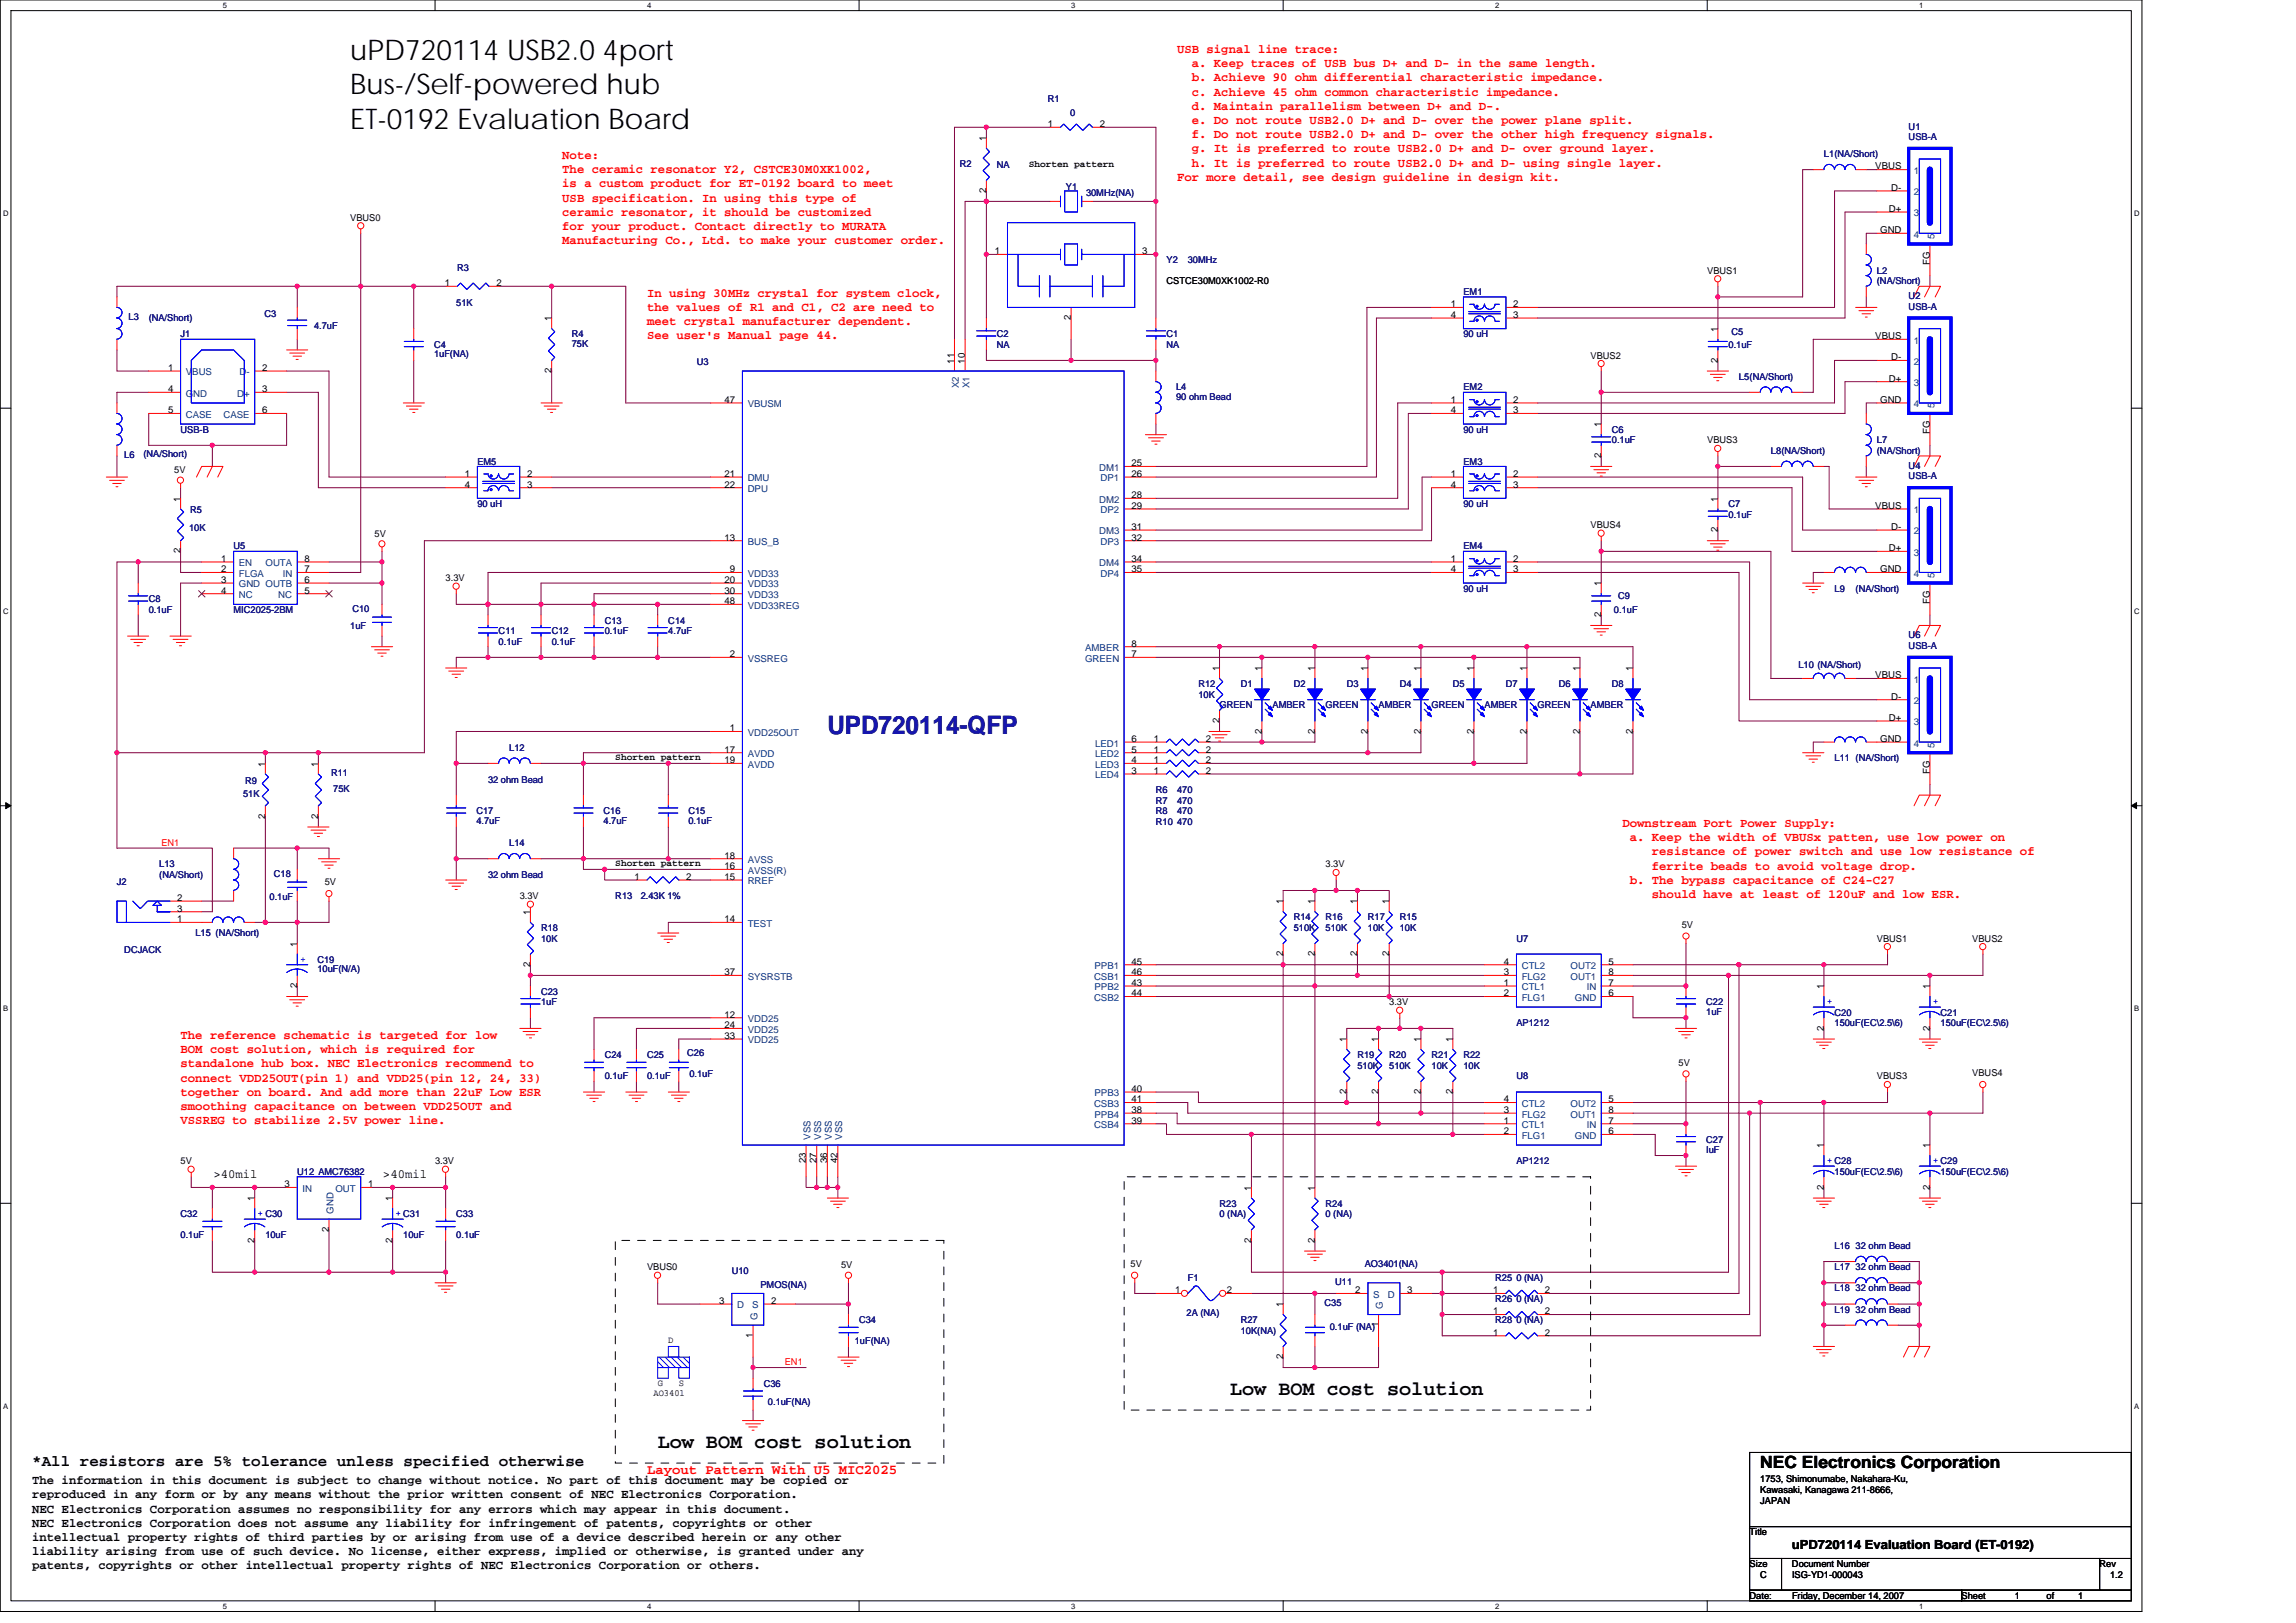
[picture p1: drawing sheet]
<svg xmlns="http://www.w3.org/2000/svg" width="297mm" height="210mm" viewBox="0 0 297 210" stroke-linecap="round" stroke-linejoin="round" font-family="sans-serif">
<defs><g id="words">
<g font-size="3.7">
<text x="45.3" y="7.7">uPD720114 USB2.0 4port</text>
<text x="45.3" y="12.2">Bus-/Self-powered hub</text>
<text x="45.3" y="16.7">ET-0192 Evaluation Board</text>
</g>
<text font-size="3.3" fill="#000080" x="107" y="95">UPD720114-QFP</text>
<g font-size="2.6">
<text x="159.1" y="180.5">Low BOM cost solution</text>
<text x="85.1" y="187.3">Low BOM cost solution</text>
</g>
<text font-size="2.2" x="227.7" y="189.9">NEC Electronics Corporation</text>
<text font-size="2.1" x="4.2" y="189.7">*All resistors are 5% tolerance unless specified otherwise</text>
<text font-size="1.8" fill="#f00" x="83.7" y="190.8">Layout Pattern With U5 MIC2025</text>
<g font-size="1.6" fill="#f00">
<text x="152.3" y="6.8">USB signal line trace:</text>
<text x="154.2" y="8.7">a. Keep traces of USB bus D+ and D- in the same length.</text>
<text x="154.2" y="10.5">b. Achieve 90 ohm differential characteristic impedance.</text>
<text x="154.2" y="12.4">c. Achieve 45 ohm common characteristic impedance.</text>
<text x="154.2" y="14.2">d. Maintain parallelism between D+ and D-.</text>
<text x="154.2" y="16">e. Do not route USB2.0 D+ and D- over the power plane split.</text>
<text x="154.2" y="17.9">f. Do not route USB2.0 D+ and D- over the other high frequency signals.</text>
<text x="72.7" y="20.6">Note:</text>
<text x="72.7" y="22.4">The ceramic resonator Y2, CSTCE30M0XK1002,</text>
<text x="152.3" y="23.4">For more detail, see design guideline in design kit.</text>
<text x="154.2" y="19.7">g. It is preferred to route USB2.0 D+ and D- over ground layer.</text>
<text x="154.2" y="21.6">h. It is preferred to route USB2.0 D+ and D- using single layer.</text>
<text x="72.7" y="24.2">is a custom product for ET-0192 board to meet</text>
<text x="72.7" y="26.1">USB specification. In using this type of</text>
<text x="72.7" y="27.9">ceramic resonator, it should be customized</text>
<text x="72.7" y="29.8">for your product. Contact directly to MURATA</text>
<text x="72.7" y="31.6">Manufacturing Co., Ltd. to make your customer order.</text>
<text x="83.7" y="38.4">In using 30MHz crystal for system clock,</text>
<text x="83.7" y="40.2">the values of R1 and C1, C2 are need to</text>
<text x="83.7" y="42.1">meet crystal manufacturer dependent.</text>
<text x="83.7" y="43.9">See user's Manual page 44.</text>
<text x="209.9" y="107">Downstream Port Power Supply:</text>
<text x="210.9" y="108.8">a. Keep the width of VBUSx patten, use low power on</text>
<text x="213.7" y="110.7">resistance of power switch and use low resistance of</text>
<text x="213.7" y="112.5">ferrite beads to avoid voltage drop.</text>
<text x="210.9" y="114.3">b. The bypass capacitance of C24-C27</text>
<text x="213.7" y="116.2">should have at least of 120uF and low ESR.</text>
<text x="23.4" y="134.4">The reference schematic is targeted for low</text>
<text x="23.4" y="136.3">BOM cost solution, which is required for</text>
<text x="23.4" y="138.1">standalone hub box. NEC Electronics recommend to</text>
<text x="23.4" y="139.9">connect VDD25OUT(pin 1) and VDD25(pin 12, 24, 33)</text>
<text x="23.4" y="141.8">together on board. And add more than 22uF Low ESR</text>
<text x="23.4" y="143.6">smoothing capacitance on between VDD25OUT and</text>
<text x="23.4" y="145.5">VSSREG to stabilize 2.5V power line.</text>
</g>
<g font-size="1.6">
<text x="27.6" y="152.4">&gt;40mil</text>
<text x="49.5" y="152.4">&gt;40mil</text>
<text x="4.2" y="192">The information in this document is subject to change without notice. No part of this document may be copied or</text>
<text x="4.2" y="193.8">reproduced in any form or by any means without the prior written consent of NEC Electronics Corporation.</text>
<text x="4.2" y="195.7">NEC Electronics Corporation assumes no responsibility for any errors which may appear in this document.</text>
<text x="4.2" y="197.5">NEC Electronics Corporation does not assume any liability for infringement of patents, copyrights or other</text>
<text x="4.2" y="199.4">intellectual property rights of third parties by or arising from use of a device described herein or any other</text>
<text x="4.2" y="201.2">liability arising from use of such device. No license, either express, implied or otherwise, is granted under any</text>
<text x="4.2" y="203.1">patents, copyrights or other intellectual property rights of NEC Electronics Corporation or others.</text>
<text x="231.8" y="200.4">uPD720114 Evaluation Board (ET-0192)</text>
</g>
<g font-size="1.2" fill="#000080">
<text x="135.5" y="13.2">R1</text>
<text x="138.4" y="15">0</text>
<text x="246.9" y="16.8">U1</text>
<text x="124.2" y="21.6">R2</text>
<text x="129" y="21.7">NA</text>
<text x="236" y="20.3">L1(NA/Short)</text>
<text x="246.9" y="18.1">USB-A</text>
<text x="137.9" y="24.6">Y1</text>
<text x="140.5" y="25.4">30MHz(NA)</text>
<text x="59.2" y="35">R3</text>
<text x="150.9" y="34">Y2</text>
<text x="153.7" y="34">30MHz</text>
<text x="242.8" y="35.4">L2</text>
<text x="16.6" y="41.4">L3</text>
<text x="19.2" y="41.6">(NA/Short)</text>
<text x="34.2" y="41">C3</text>
<text x="59" y="39.5">51K</text>
<text x="189.3" y="38.2">EM1</text>
<text x="242.8" y="36.8">(NA/Short)</text>
<text x="246.9" y="38.7">U2</text>
<text x="246.9" y="40.1">USB-A</text>
<text x="23.4" y="43.6">J1</text>
<text x="40.6" y="42.5">4.7uF</text>
<text x="56.2" y="45">C4</text>
<text x="56.2" y="46.2">1uF(NA)</text>
<text x="74" y="43.6">R4</text>
<text x="74" y="44.9">75K</text>
<text x="90.2" y="47.2">U3</text>
<text x="129" y="43.6">C2</text>
<text x="129" y="45">NA</text>
<text x="150.9" y="43.6">C1</text>
<text x="150.9" y="45">NA</text>
<text x="189.3" y="43.6">90 uH</text>
<text x="223.6" y="45">0.1uF</text>
<text x="224" y="43.4">C5</text>
<text x="152.2" y="50.5">L4</text>
<text x="152.2" y="51.7">90 ohm Bead</text>
<text x="189.3" y="50.5">EM2</text>
<text x="225" y="49.1">L5(NA/Short)</text>
<text x="16.1" y="59.3">L6</text>
<text x="18.6" y="59.1">(NA/Short)</text>
<text x="23.4" y="56">USB-B</text>
<text x="189.3" y="56">90 uH</text>
<text x="208.5" y="56">C6</text>
<text x="208.5" y="57.4">0.1uF</text>
<text x="229.1" y="58.7">L8(NA/Short)</text>
<text x="242.8" y="57.4">L7</text>
<text x="242.8" y="58.7">(NA/Short)</text>
<text x="61.8" y="60.1">EM5</text>
<text x="61.8" y="65.6">90 uH</text>
<text x="189.3" y="60.1">EM3</text>
<text x="189.3" y="65.6">90 uH</text>
<text x="223.6" y="65.6">C7</text>
<text x="246.9" y="60.7">U4</text>
<text x="246.9" y="62">USB-A</text>
<text x="24.5" y="68.7">10K</text>
<text x="24.6" y="66.4">R5</text>
<text x="30.2" y="71.1">U5</text>
<text x="189.3" y="71.1">EM4</text>
<text x="223.6" y="67">0.1uF</text>
<text x="19.2" y="77.9">C8</text>
<text x="189.3" y="76.6">90 uH</text>
<text x="209.4" y="77.5">C9</text>
<text x="237.3" y="76.6">L9</text>
<text x="240.1" y="76.6">(NA/Short)</text>
<text x="19.2" y="79.3">0.1uF</text>
<text x="30.2" y="79.3">MIC2025-2BM</text>
<text x="45.3" y="81.4">1uF</text>
<text x="45.6" y="79.2">C10</text>
<text x="64.5" y="82">C11</text>
<text x="64.5" y="83.4">0.1uF</text>
<text x="71.4" y="82">C12</text>
<text x="71.4" y="83.4">0.1uF</text>
<text x="78.2" y="80.7">C13</text>
<text x="78.2" y="82">0.1uF</text>
<text x="86.5" y="80.7">C14</text>
<text x="86.5" y="82">4.7uF</text>
<text x="208.8" y="79.3">0.1uF</text>
<text x="246.9" y="82.6">U6</text>
<text x="246.9" y="84">USB-A</text>
<text x="155" y="88.9">R12</text>
<text x="160.5" y="88.9">D1</text>
<text x="167.4" y="88.9">D2</text>
<text x="174.2" y="88.9">D3</text>
<text x="181.1" y="88.9">D4</text>
<text x="188" y="88.9">D5</text>
<text x="194.8" y="88.9">D7</text>
<text x="201.7" y="88.9">D6</text>
<text x="208.5" y="88.9">D8</text>
<text x="232.7" y="86.4">L10 (NA/Short)</text>
<text x="155" y="90.3">10K</text>
<text x="157.8" y="91.7">GREEN</text>
<text x="164.6" y="91.7">AMBER</text>
<text x="171.5" y="91.7">GREEN</text>
<text x="178.3" y="91.7">AMBER</text>
<text x="185.2" y="91.7">GREEN</text>
<text x="192.1" y="91.7">AMBER</text>
<text x="198.9" y="91.7">GREEN</text>
<text x="205.8" y="91.7">AMBER</text>
<text x="31.7" y="101.4">R9</text>
<text x="42.8" y="100.4">R11</text>
<text x="63.1" y="101.3">32 ohm Bead</text>
<text x="65.9" y="97.1">L12</text>
<text x="237.3" y="98.5">L11 (NA/Short)</text>
<text x="31.5" y="103.2">51K</text>
<text x="43.1" y="102.5">75K</text>
<text x="61.6" y="105.4">C17</text>
<text x="61.6" y="106.6">4.7uF</text>
<text x="78.1" y="105.4">C16</text>
<text x="78.1" y="106.6">4.7uF</text>
<text x="89.1" y="105.4">C15</text>
<text x="89.1" y="106.6">0.1uF</text>
<text x="149.5" y="106.7">R10 470</text>
<text x="149.5" y="105.4">R8</text>
<text x="149.5" y="104">R7</text>
<text x="149.5" y="102.6">R6</text>
<text x="152.3" y="105.4">470</text>
<text x="152.3" y="104">470</text>
<text x="152.3" y="102.6">470</text>
<text x="20.6" y="112.2">L13</text>
<text x="20.6" y="113.6">(NA/Short)</text>
<text x="35.4" y="113.5">C18</text>
<text x="63.1" y="113.6">32 ohm Bead</text>
<text x="65.9" y="109.5">L14</text>
<text x="15.1" y="114.6">J2</text>
<text x="34.9" y="116.5">0.1uF</text>
<text x="79.6" y="116.3">R13</text>
<text x="82.9" y="116.3">2.43K 1%</text>
<text x="167.4" y="119.1">R14</text>
<text x="171.5" y="119.1">R16</text>
<text x="177" y="119.1">R17</text>
<text x="181.1" y="119.1">R15</text>
<text x="16.1" y="123.3">DCJACK</text>
<text x="25.3" y="121.1">L15 (NA/Short)</text>
<text x="41.1" y="124.6">C19</text>
<text x="41.1" y="125.8">10uF(N/A)</text>
<text x="70" y="120.5">R18</text>
<text x="70" y="121.8">10K</text>
<text x="167.4" y="120.5">510K</text>
<text x="171.5" y="120.5">510K</text>
<text x="177" y="120.5">10K</text>
<text x="181.1" y="120.5">10K</text>
<text x="196.2" y="121.8">U7</text>
<text x="70" y="128.7">C23</text>
<text x="70" y="130">1uF</text>
<text x="220.7" y="130">C22</text>
<text x="220.7" y="131.3">1uF</text>
<text x="237.3" y="131.4">C20</text>
<text x="251.1" y="131.4">C21</text>
<text x="78.2" y="136.9">C24</text>
<text x="83.7" y="136.9">C25</text>
<text x="88.9" y="136.6">C26</text>
<text x="175.6" y="136.9">R19</text>
<text x="179.7" y="136.9">R20</text>
<text x="185.2" y="136.9">R21</text>
<text x="189.3" y="136.9">R22</text>
<text x="196.2" y="132.8">AP1212</text>
<text x="237.3" y="132.8">150uF(EC\2.5\6)</text>
<text x="251.1" y="132.8">150uF(EC\2.5\6)</text>
<text x="78.2" y="139.7">0.1uF</text>
<text x="83.7" y="139.7">0.1uF</text>
<text x="89.2" y="139.4">0.1uF</text>
<text x="175.6" y="138.3">510K</text>
<text x="179.7" y="138.3">510K</text>
<text x="185.2" y="138.3">10K</text>
<text x="189.3" y="138.3">10K</text>
<text x="196.2" y="139.7">U8</text>
<text x="220.7" y="147.9">C27</text>
<text x="220.7" y="149.1">IuF</text>
<text x="38.5" y="152">U12 AMC76382</text>
<text x="196.2" y="150.6">AP1212</text>
<text x="237.3" y="152">150uF(EC\2.5\6)</text>
<text x="251.1" y="152">150uF(EC\2.5\6)</text>
<text x="23.4" y="157.5">C32</text>
<text x="23.4" y="160.2">0.1uF</text>
<text x="34.3" y="160.2">10uF</text>
<text x="52.2" y="160.2">10uF</text>
<text x="59" y="157.5">C33</text>
<text x="59" y="160.2">0.1uF</text>
<text x="157.8" y="156.1">R23</text>
<text x="157.8" y="157.5">0 (NA)</text>
<text x="171.5" y="156.1">R24</text>
<text x="171.5" y="157.5">0 (NA)</text>
<text x="237.3" y="161.6">L16 32 ohm Bead</text>
<text x="94.7" y="164.9">U10</text>
<text x="98.4" y="166.7">PMOS(NA)</text>
<text x="153.7" y="165.7">F1</text>
<text x="172.7" y="166.3">U11</text>
<text x="176.6" y="163.9">AO3401(NA)</text>
<text x="193.4" y="165.7">R25 0 (NA)</text>
<text x="237.3" y="164.3">L17 32 ohm Bead</text>
<text x="237.3" y="167.1">L18 32 ohm Bead</text>
<text x="110.6" y="173.9">1uF(NA)</text>
<text x="111.1" y="171.2">C34</text>
<text x="153.5" y="170.2">2A (NA)</text>
<text x="160.5" y="171.2">R27</text>
<text x="160.5" y="172.6">10K(NA)</text>
<text x="171.4" y="169">C35</text>
<text x="172" y="172">0.1uF (NA)</text>
<text x="193.4" y="168.5">R26 0 (NA)</text>
<text x="193.4" y="171.2">R28 0 (NA)</text>
<text x="237.3" y="169.8">L19 32 ohm Bead</text>
<text x="98.8" y="179.4">C36</text>
<text x="99.4" y="181.8">0.1uF(NA)</text>
</g>
<g font-size="1.2">
<text x="135.6" y="16.4">1</text>
<text x="142.3" y="16.4">2</text>
<text x="127.6" y="18.2" transform="rotate(-90 127.6 18.2)">1</text>
<text x="133.1" y="21.6">Shorten pattern</text>
<text x="242.6" y="21.9">VBUS</text>
<text x="45.3" y="28.6">VBUS0</text>
<text x="127.6" y="25" transform="rotate(-90 127.6 25)">2</text>
<text x="244.4" y="27.4">D+</text>
<text x="244.7" y="24.7">D-</text>
<text x="128.7" y="32.9">1</text>
<text x="147.8" y="32.9">3</text>
<text x="220.9" y="35.4">VBUS1</text>
<text x="243.2" y="30.2">GND</text>
<text x="249.7" y="34.2" transform="rotate(-90 249.7 34.2)">FG</text>
<text x="57.5" y="37">1</text>
<text x="64.2" y="37">2</text>
<text x="71.3" y="41.6" transform="rotate(-90 71.3 41.6)">1</text>
<text x="138.6" y="41.4" transform="rotate(-90 138.6 41.4)">2</text>
<text x="150.9" y="36.8">CSTCE30M0XK1002-R0</text>
<text x="187.7" y="39.8">1</text>
<text x="187.7" y="41.1">4</text>
<text x="195.8" y="41.1">3</text>
<text x="195.8" y="39.8">2</text>
<text x="21.7" y="48">1</text>
<text x="33.9" y="48">2</text>
<text x="123.5" y="47.1" transform="rotate(-90 123.5 47.1)">11</text>
<text x="124.8" y="47.1" transform="rotate(-90 124.8 47.1)">10</text>
<text x="205.8" y="46.4">VBUS2</text>
<text x="222.2" y="46.9" transform="rotate(-90 222.2 46.9)">2</text>
<text x="222.2" y="42.9" transform="rotate(-90 222.2 42.9)">1</text>
<text x="242.6" y="43.9">VBUS</text>
<text x="244.7" y="46.6">D-</text>
<text x="21.7" y="50.7">4</text>
<text x="21.7" y="53.5">5</text>
<text x="33.9" y="50.7">3</text>
<text x="33.9" y="53.5">6</text>
<text x="71.3" y="48.3" transform="rotate(-90 71.3 48.3)">2</text>
<text x="93.7" y="52.1">47</text>
<text x="187.7" y="52.1">1</text>
<text x="187.7" y="53.5">4</text>
<text x="195.8" y="53.5">3</text>
<text x="195.8" y="52.1">2</text>
<text x="243.2" y="52.1">GND</text>
<text x="244.4" y="49.4">D+</text>
<text x="207.1" y="59.3" transform="rotate(-90 207.1 59.3)">2</text>
<text x="207.1" y="55.3" transform="rotate(-90 207.1 55.3)">1</text>
<text x="220.9" y="57.4">VBUS3</text>
<text x="249.7" y="56.2" transform="rotate(-90 249.7 56.2)">FG</text>
<text x="22.5" y="61.2">5V</text>
<text x="23.3" y="64.9" transform="rotate(-90 23.3 64.9)">1</text>
<text x="60.1" y="61.7">1</text>
<text x="60.1" y="63.1">4</text>
<text x="68.2" y="63.1">3</text>
<text x="68.2" y="61.7">2</text>
<text x="93.7" y="61.7">21</text>
<text x="93.7" y="63.1">22</text>
<text x="146.4" y="60.3">25</text>
<text x="146.4" y="64.5">28</text>
<text x="146.4" y="61.7">26</text>
<text x="146.4" y="65.8">29</text>
<text x="187.7" y="61.7">1</text>
<text x="187.7" y="63.1">4</text>
<text x="195.8" y="63.1">3</text>
<text x="195.8" y="61.7">2</text>
<text x="222.2" y="64.9" transform="rotate(-90 222.2 64.9)">1</text>
<text x="242.6" y="65.8">VBUS</text>
<text x="23.3" y="71.6" transform="rotate(-90 23.3 71.6)">2</text>
<text x="48.5" y="69.4">5V</text>
<text x="93.7" y="69.9">13</text>
<text x="146.4" y="68.6">31</text>
<text x="146.4" y="69.9">32</text>
<text x="205.8" y="68.3">VBUS4</text>
<text x="222.2" y="68.9" transform="rotate(-90 222.2 68.9)">2</text>
<text x="244.4" y="71.3">D+</text>
<text x="244.7" y="68.6">D-</text>
<text x="28.6" y="72.7">1</text>
<text x="28.6" y="74">2</text>
<text x="28.6" y="75.4">3</text>
<text x="28.6" y="76.8">4</text>
<text x="39.4" y="72.7">8</text>
<text x="39.4" y="75.4">6</text>
<text x="39.4" y="74">7</text>
<text x="39.4" y="76.8">5</text>
<text x="57.7" y="75.2">3.3V</text>
<text x="93.7" y="75.4">20</text>
<text x="93.7" y="76.8">30</text>
<text x="94.4" y="74">9</text>
<text x="146.4" y="72.7">34</text>
<text x="146.4" y="74">35</text>
<text x="187.7" y="72.7">1</text>
<text x="187.7" y="74">4</text>
<text x="195.8" y="74">3</text>
<text x="195.8" y="72.7">2</text>
<text x="207.1" y="75.9" transform="rotate(-90 207.1 75.9)">1</text>
<text x="243.2" y="74">GND</text>
<text x="93.7" y="78.2">48</text>
<text x="146.4" y="83.7">8</text>
<text x="207.1" y="79.8" transform="rotate(-90 207.1 79.8)">2</text>
<text x="249.7" y="78.1" transform="rotate(-90 249.7 78.1)">FG</text>
<text x="94.4" y="85">2</text>
<text x="146.4" y="85">7</text>
<text x="157.8" y="86.8" transform="rotate(-90 157.8 86.8)">1</text>
<text x="163.2" y="86.8" transform="rotate(-90 163.2 86.8)">1</text>
<text x="170.1" y="86.8" transform="rotate(-90 170.1 86.8)">1</text>
<text x="176.9" y="86.8" transform="rotate(-90 176.9 86.8)">1</text>
<text x="183.8" y="86.8" transform="rotate(-90 183.8 86.8)">1</text>
<text x="190.7" y="86.8" transform="rotate(-90 190.7 86.8)">1</text>
<text x="197.5" y="86.8" transform="rotate(-90 197.5 86.8)">1</text>
<text x="204.4" y="86.8" transform="rotate(-90 204.4 86.8)">1</text>
<text x="211.2" y="86.8" transform="rotate(-90 211.2 86.8)">1</text>
<text x="242.6" y="87.8">VBUS</text>
<text x="94.4" y="94.6">1</text>
<text x="146.4" y="96">6</text>
<text x="149.3" y="96">1</text>
<text x="156" y="96">2</text>
<text x="157.8" y="93.6" transform="rotate(-90 157.8 93.6)">2</text>
<text x="163.2" y="94.9" transform="rotate(-90 163.2 94.9)">2</text>
<text x="170.1" y="94.9" transform="rotate(-90 170.1 94.9)">2</text>
<text x="176.9" y="94.9" transform="rotate(-90 176.9 94.9)">2</text>
<text x="183.8" y="94.9" transform="rotate(-90 183.8 94.9)">2</text>
<text x="190.7" y="94.9" transform="rotate(-90 190.7 94.9)">2</text>
<text x="197.5" y="94.9" transform="rotate(-90 197.5 94.9)">2</text>
<text x="204.4" y="94.9" transform="rotate(-90 204.4 94.9)">2</text>
<text x="211.2" y="94.9" transform="rotate(-90 211.2 94.9)">2</text>
<text x="243.2" y="96">GND</text>
<text x="244.4" y="93.3">D+</text>
<text x="244.7" y="90.5">D-</text>
<text x="34.3" y="99.2" transform="rotate(-90 34.3 99.2)">1</text>
<text x="41.2" y="99.2" transform="rotate(-90 41.2 99.2)">1</text>
<text x="79.6" y="98.4">Shorten pattern</text>
<text x="93.7" y="97.4">17</text>
<text x="93.7" y="98.7">19</text>
<text x="146.4" y="97.4">5</text>
<text x="146.4" y="98.7">4</text>
<text x="146.4" y="100.1">3</text>
<text x="149.3" y="100.1">1</text>
<text x="149.3" y="98.7">1</text>
<text x="149.3" y="97.4">1</text>
<text x="156" y="100.1">2</text>
<text x="156" y="98.7">2</text>
<text x="156" y="97.4">2</text>
<text x="249.7" y="100.1" transform="rotate(-90 249.7 100.1)">FG</text>
<text x="34.3" y="105.9" transform="rotate(-90 34.3 105.9)">2</text>
<text x="41.2" y="105.9" transform="rotate(-90 41.2 105.9)">2</text>
<text x="79.6" y="112.1">Shorten pattern</text>
<text x="82.1" y="113.8">1</text>
<text x="88.8" y="113.8">2</text>
<text x="93.7" y="111.1">18</text>
<text x="93.7" y="112.5">16</text>
<text x="93.7" y="113.8">15</text>
<text x="171.5" y="112.2">3.3V</text>
<text x="22.9" y="116.6">2</text>
<text x="22.9" y="117.9">3</text>
<text x="22.9" y="119.3">1</text>
<text x="42" y="114.6">5V</text>
<text x="67.2" y="116.3">3.3V</text>
<text x="68.6" y="118.4" transform="rotate(-90 68.6 118.4)">1</text>
<text x="93.7" y="119.3">14</text>
<text x="166" y="117" transform="rotate(-90 166 117)">1</text>
<text x="170.1" y="117" transform="rotate(-90 170.1 117)">1</text>
<text x="175.6" y="117" transform="rotate(-90 175.6 117)">1</text>
<text x="179.7" y="117" transform="rotate(-90 179.7 117)">1</text>
<text x="38.4" y="122.5" transform="rotate(-90 38.4 122.5)">1</text>
<text x="68.6" y="125.1" transform="rotate(-90 68.6 125.1)">2</text>
<text x="146.4" y="124.8">45</text>
<text x="166" y="123.7" transform="rotate(-90 166 123.7)">2</text>
<text x="170.1" y="123.7" transform="rotate(-90 170.1 123.7)">2</text>
<text x="175.6" y="123.7" transform="rotate(-90 175.6 123.7)">2</text>
<text x="179.7" y="123.7" transform="rotate(-90 179.7 123.7)">2</text>
<text x="194.6" y="124.8">4</text>
<text x="208.1" y="124.8">5</text>
<text x="217.6" y="120">5V</text>
<text x="242.8" y="121.8">VBUS1</text>
<text x="255.2" y="121.8">VBUS2</text>
<text x="38.4" y="127.8" transform="rotate(-90 38.4 127.8)">2</text>
<text x="93.7" y="126.2">37</text>
<text x="93.7" y="131.7">12</text>
<text x="146.4" y="126.2">46</text>
<text x="146.4" y="128.9">44</text>
<text x="146.4" y="127.6">43</text>
<text x="179.7" y="130">3.3V</text>
<text x="194.6" y="128.9">2</text>
<text x="194.6" y="127.6">1</text>
<text x="194.6" y="126.2">3</text>
<text x="208.1" y="128.9">6</text>
<text x="208.1" y="126.2">8</text>
<text x="208.1" y="127.6">7</text>
<text x="235.9" y="128" transform="rotate(-90 235.9 128)">1</text>
<text x="249.7" y="128" transform="rotate(-90 249.7 128)">1</text>
<text x="93.7" y="133">24</text>
<text x="93.7" y="134.4">33</text>
<text x="174.2" y="134.8" transform="rotate(-90 174.2 134.8)">1</text>
<text x="178.3" y="134.8" transform="rotate(-90 178.3 134.8)">1</text>
<text x="183.8" y="134.8" transform="rotate(-90 183.8 134.8)">1</text>
<text x="187.9" y="134.8" transform="rotate(-90 187.9 134.8)">1</text>
<text x="217.2" y="137.9">5V</text>
<text x="235.9" y="133.3" transform="rotate(-90 235.9 133.3)">2</text>
<text x="249.7" y="133.3" transform="rotate(-90 249.7 133.3)">2</text>
<text x="146.4" y="142.6">41</text>
<text x="146.4" y="141.3">40</text>
<text x="146.4" y="144">38</text>
<text x="174.2" y="141.6" transform="rotate(-90 174.2 141.6)">2</text>
<text x="178.3" y="141.6" transform="rotate(-90 178.3 141.6)">2</text>
<text x="183.8" y="141.6" transform="rotate(-90 183.8 141.6)">2</text>
<text x="187.9" y="141.6" transform="rotate(-90 187.9 141.6)">2</text>
<text x="194.6" y="144">3</text>
<text x="194.6" y="142.6">4</text>
<text x="208.1" y="142.6">5</text>
<text x="208.1" y="144">8</text>
<text x="242.8" y="139.7">VBUS3</text>
<text x="255.2" y="139.3">VBUS4</text>
<text x="146.4" y="145.4">39</text>
<text x="194.6" y="146.7">2</text>
<text x="194.6" y="145.4">1</text>
<text x="208.1" y="146.7">6</text>
<text x="208.1" y="145.4">7</text>
<text x="235.9" y="148.5" transform="rotate(-90 235.9 148.5)">1</text>
<text x="249.7" y="148.5" transform="rotate(-90 249.7 148.5)">1</text>
<text x="23.4" y="150.6">5V</text>
<text x="32.9" y="155.4" transform="rotate(-90 32.9 155.4)">1</text>
<text x="36.8" y="153.6">3</text>
<text x="47.6" y="153.6">1</text>
<text x="50.8" y="155.4" transform="rotate(-90 50.8 155.4)">1</text>
<text x="56.3" y="150.6">3.3V</text>
<text x="104.3" y="150.5" transform="rotate(-90 104.3 150.5)">23</text>
<text x="105.6" y="150.5" transform="rotate(-90 105.6 150.5)">27</text>
<text x="107" y="150.5" transform="rotate(-90 107 150.5)">36</text>
<text x="108.4" y="150.5" transform="rotate(-90 108.4 150.5)">42</text>
<text x="161.9" y="154.1" transform="rotate(-90 161.9 154.1)">1</text>
<text x="170.1" y="154.1" transform="rotate(-90 170.1 154.1)">1</text>
<text x="235.9" y="153.9" transform="rotate(-90 235.9 153.9)">2</text>
<text x="249.7" y="153.9" transform="rotate(-90 249.7 153.9)">2</text>
<text x="32.9" y="160.8" transform="rotate(-90 32.9 160.8)">2</text>
<text x="42.5" y="159.4" transform="rotate(-90 42.5 159.4)">2</text>
<text x="50.8" y="160.8" transform="rotate(-90 50.8 160.8)">2</text>
<text x="161.9" y="160.8" transform="rotate(-90 161.9 160.8)">2</text>
<text x="170.1" y="160.8" transform="rotate(-90 170.1 160.8)">2</text>
<text x="83.7" y="164.3">VBUS0</text>
<text x="108.8" y="164.1">5V</text>
<text x="146.3" y="163.9">5V</text>
<text x="152" y="167.3">1</text>
<text x="158.7" y="167.3">2</text>
<text x="175.3" y="167.3">2</text>
<text x="182.1" y="167.3">3</text>
<text x="193.2" y="167.3">1</text>
<text x="199.9" y="167.3">2</text>
<text x="86.5" y="173.8">D</text>
<text x="93" y="168.7">3</text>
<text x="97.4" y="173.1" transform="rotate(-90 97.4 173.1)">1</text>
<text x="99.8" y="168.7">2</text>
<text x="166" y="169.1" transform="rotate(-90 166 169.1)">1</text>
<text x="178.3" y="171.7" transform="rotate(-90 178.3 171.7)">1</text>
<text x="193.2" y="170.1">1</text>
<text x="193.2" y="172.8">1</text>
<text x="199.9" y="170.1">2</text>
<text x="199.9" y="172.8">2</text>
<text x="85.1" y="179.3">G</text>
<text x="87.8" y="179.3">S</text>
<text x="166" y="175.9" transform="rotate(-90 166 175.9)">2</text>
<text x="84.5" y="180.7">AO3401</text>
<text x="227.7" y="191.8">1753, Shimonumabe, Nakahara-Ku,</text>
<text x="227.7" y="193.1">Kawasaki, Kanagawa 211-8666,</text>
<text x="227.7" y="194.5">JAPAN</text>
<text x="226.4" y="198.6">Title</text>
<text x="226.4" y="202.8">Size</text>
<text x="231.8" y="202.8">Document Number</text>
<text x="271.6" y="202.8">Rev</text>
<text x="226.4" y="206.9">Date:</text>
<text x="227.7" y="204.1">C</text>
<text x="231.8" y="206.9">Friday, December 14, 2007</text>
<text x="231.8" y="204.1">ISG-YD1-000043</text>
<text x="253.8" y="206.9">Sheet</text>
<text x="260.6" y="206.9">1</text>
<text x="264.8" y="206.9">of</text>
<text x="268.9" y="206.9">1</text>
<text x="273" y="204.1">1.2</text>
</g>
<g font-size="1.2" fill="#004080">
<text x="247.6" y="22.5">1</text>
<text x="247.6" y="25.3">2</text>
<text x="247.6" y="28">3</text>
<text x="247.6" y="30.8">4</text>
<text x="250.3" y="30.9" transform="rotate(-90 250.3 30.9)">5</text>
<text x="247.6" y="44.5">1</text>
<text x="247.6" y="47.2">2</text>
<text x="24" y="48.6">VBUS</text>
<text x="24" y="51.3">GND</text>
<text x="30.7" y="51.3">D+</text>
<text x="31" y="48.6">D-</text>
<text x="96.7" y="52.7">VBUSM</text>
<text x="124.1" y="50.2" transform="rotate(-90 124.1 50.2)">X2</text>
<text x="125.4" y="50.2" transform="rotate(-90 125.4 50.2)">X1</text>
<text x="247.6" y="50">3</text>
<text x="247.6" y="52.7">4</text>
<text x="250.3" y="52.8" transform="rotate(-90 250.3 52.8)">5</text>
<text x="24" y="54.1">CASE</text>
<text x="28.9" y="54.1">CASE</text>
<text x="96.7" y="62.3">DMU</text>
<text x="96.7" y="63.7">DPU</text>
<text x="142.2" y="60.9">DM1</text>
<text x="142.2" y="65">DM2</text>
<text x="142.4" y="62.3">DP1</text>
<text x="96.7" y="70.5">BUS_B</text>
<text x="142.2" y="69.2">DM3</text>
<text x="142.4" y="66.4">DP2</text>
<text x="142.4" y="70.5">DP3</text>
<text x="247.6" y="66.4">1</text>
<text x="247.6" y="69.2">2</text>
<text x="247.6" y="71.9">3</text>
<text x="30.9" y="73.3">EN</text>
<text x="30.9" y="74.6">FLGA</text>
<text x="30.9" y="76">GND OUTB</text>
<text x="30.9" y="77.4">NC</text>
<text x="34.4" y="73.3">OUTA</text>
<text x="36" y="77.4">NC</text>
<text x="36.6" y="74.6">IN</text>
<text x="96.7" y="74.6">VDD33</text>
<text x="96.7" y="76">VDD33</text>
<text x="96.7" y="77.4">VDD33</text>
<text x="142.2" y="73.3">DM4</text>
<text x="142.4" y="74.6">DP4</text>
<text x="247.6" y="74.6">4</text>
<text x="250.3" y="74.8" transform="rotate(-90 250.3 74.8)">5</text>
<text x="96.7" y="78.8">VDD33REG</text>
<text x="96.7" y="85.6">VSSREG</text>
<text x="140.4" y="85.6">GREEN</text>
<text x="140.4" y="84.2">AMBER</text>
<text x="247.6" y="88.3">1</text>
<text x="96.7" y="95.2">VDD25OUT</text>
<text x="247.6" y="91.1">2</text>
<text x="247.6" y="93.9">3</text>
<text x="96.7" y="98">AVDD</text>
<text x="96.7" y="99.3">AVDD</text>
<text x="141.7" y="96.6">LED1</text>
<text x="141.7" y="98">LED2</text>
<text x="141.7" y="99.3">LED3</text>
<text x="141.7" y="100.7">LED4</text>
<text x="247.6" y="96.6">4</text>
<text x="250.3" y="96.7" transform="rotate(-90 250.3 96.7)">5</text>
<text x="96.7" y="111.7">AVSS</text>
<text x="96.7" y="113.1">AVSS(R)</text>
<text x="96.7" y="114.4">RREF</text>
<text x="96.7" y="119.9">TEST</text>
<text x="141.6" y="125.4">PPB1</text>
<text x="196.9" y="125.4">CTL2</text>
<text x="203.2" y="125.4">OUT2</text>
<text x="96.7" y="126.8">SYSRSTB</text>
<text x="141.5" y="126.8">CSB1</text>
<text x="141.5" y="129.5">CSB2</text>
<text x="141.6" y="128.1">PPB2</text>
<text x="196.9" y="129.5">FLG1</text>
<text x="196.9" y="128.1">CTL1</text>
<text x="196.9" y="126.8">FLG2</text>
<text x="203.2" y="126.8">OUT1</text>
<text x="203.7" y="129.5">GND</text>
<text x="205.3" y="128.1">IN</text>
<text x="96.7" y="133.6">VDD25</text>
<text x="96.7" y="132.2">VDD25</text>
<text x="96.7" y="135">VDD25</text>
<text x="141.5" y="143.2">CSB3</text>
<text x="141.6" y="141.9">PPB3</text>
<text x="196.9" y="143.2">CTL2</text>
<text x="203.2" y="143.2">OUT2</text>
<text x="104.9" y="147.5" transform="rotate(-90 104.9 147.5)">VSS</text>
<text x="106.2" y="147.5" transform="rotate(-90 106.2 147.5)">VSS</text>
<text x="107.6" y="147.5" transform="rotate(-90 107.6 147.5)">VSS</text>
<text x="109" y="147.5" transform="rotate(-90 109 147.5)">VSS</text>
<text x="141.5" y="146">CSB4</text>
<text x="141.6" y="144.6">PPB4</text>
<text x="196.9" y="147.3">FLG1</text>
<text x="196.9" y="146">CTL1</text>
<text x="196.9" y="144.6">FLG2</text>
<text x="203.2" y="144.6">OUT1</text>
<text x="203.7" y="147.3">GND</text>
<text x="205.3" y="146">IN</text>
<text x="39.1" y="154.2">IN</text>
<text x="43.4" y="154.2">OUT</text>
<text x="43.1" y="157.1" transform="rotate(-90 43.1 157.1)">GND</text>
<text x="177.6" y="167.9">S</text>
<text x="179.5" y="167.9">D</text>
<text x="95.4" y="169.3">D</text>
<text x="97.3" y="169.3">S</text>
<text x="98" y="170.8" transform="rotate(-90 98 170.8)">G</text>
<text x="178.9" y="169.4" transform="rotate(-90 178.9 169.4)">G</text>
</g>
<g font-size="1.2" fill="#f00">
<text x="20.9" y="109.5">EN1</text>
<text x="101.5" y="176.7">EN1</text>
</g>
<g font-size="1.2" fill="#00f">
<text x="38.9" y="124.4">+</text>
<text x="236.4" y="129.9">+</text>
<text x="250.1" y="129.9">+</text>
<text x="236.4" y="150.5">+ C28</text>
<text x="250.1" y="150.5">+ C29</text>
<text x="33.4" y="157.3">+ C30</text>
<text x="51.2" y="157.3">+ C31</text>
</g>
<g font-size="1">
<text x="28.8" y="1">5</text>
<text x="83.7" y="1">4</text>
<text x="138.6" y="1">3</text>
<text x="193.4" y="1">2</text>
<text x="248.3" y="1">1</text>
<text x=".4" y="28">D</text>
<text x="276.1" y="28">D</text>
<text x=".4" y="79.4">C</text>
<text x="276.1" y="79.4">C</text>
<text x=".4" y="130.9">B</text>
<text x="276.1" y="130.9">B</text>
<text x=".4" y="182.3">A</text>
<text x="276.1" y="182.3">A</text>
<text x="28.8" y="208.2">5</text>
<text x="83.7" y="208.2">4</text>
<text x="138.6" y="208.2">3</text>
<text x="193.4" y="208.2">2</text>
<text x="248.3" y="208.2">1</text>
</g>
</g></defs>
<path d="M0 0h277.1v208.5h-277.1zM1.4 1.4h274.3v205.7h-274.3z" fill="none" stroke="#000" stroke-width=".13"/>
<g fill="#fff">
<path d="M28.8 .1h.6v1.1h-.6z"/>
<path d="M28.8 207.3h.6v1.1h-.6z"/>
</g>
<path d="M56.3 0v1.4M56.3 207.1v1.4" fill="none" stroke="#000" stroke-width=".13"/>
<g fill="#fff">
<path d="M83.7 .1h.6v1.1h-.6z"/>
<path d="M83.7 207.3h.6v1.1h-.6z"/>
</g>
<path d="M111.1 0v1.4M111.1 207.1v1.4" fill="none" stroke="#000" stroke-width=".13"/>
<g fill="#fff">
<path d="M138.6 .1h.5v1.1h-.5z"/>
<path d="M138.6 207.3h.5v1.1h-.5z"/>
</g>
<path d="M166 0v1.4M166 207.1v1.4" fill="none" stroke="#000" stroke-width=".13"/>
<g fill="#fff">
<path d="M193.4 .1h.6v1.1h-.6z"/>
<path d="M193.4 207.3h.6v1.1h-.6z"/>
</g>
<path d="M220.9 0v1.4M220.9 207.1v1.4" fill="none" stroke="#000" stroke-width=".13"/>
<g fill="#fff">
<path d="M248.3 .1h.6v1.1h-.6z"/>
<path d="M248.3 207.3h.6v1.1h-.6z"/>
<path d="M.4 27.1h.7v1.1h-.7z"/>
<path d="M276.1 27.1h.7v1.1h-.7z"/>
<path d="M.4 78.5h.7v1.1h-.7z"/>
<path d="M276.1 78.5h.7v1.1h-.7z"/>
</g>
<path d="M0 52.8h1.4M275.7 52.8h1.4" fill="none" stroke="#000" stroke-width=".13"/>
<g fill="#fff">
<path d="M.4 130h.7v1.1h-.7z"/>
<path d="M276.1 130h.7v1.1h-.7z"/>
</g>
<path d="M0 104.2h1.4M275.7 104.2h1.4" fill="none" stroke="#000" stroke-width=".13"/>
<path d="M.7 103.8l.7 .4-.7 .4zM275.7 104.2l.7-.4v.8z" fill="#000" stroke="#000" stroke-width=".13"/>
<g fill="#fff">
<path d="M.4 181.4h.7v1.1h-.7z"/>
<path d="M276.1 181.4h.7v1.1h-.7z"/>
</g>
<path d="M0 155.7h1.4M275.7 155.7h1.4M226.4 187.9h49.3v9.6h-49.3zM226.4 197.5h49.3v4.1h-49.3zM226.4 201.6h4.1v4.1h-4.1zM226.4 205.7h27.4v1.4h-27.4zM230.5 201.6h41.1v4.1h-41.1zM253.8 205.7h21.9v1.4h-21.9zM271.6 201.6h4.1v4.1h-4.1z" fill="none" stroke="#000" stroke-width=".13"/>
<g fill="none" stroke="#800040" stroke-width=".13">
<path d="M127.6 16.5h8.2M127.6 16.5h-4.1v27.4M127.6 16.5v1.3M142.7 16.5h6.8v9.6M38.5 37h8.2M38.5 37h-23.4v1.4M38.5 37v2.8M46.7 30.2v6.8M46.7 37v37.1h-4.1M46.7 37h6.8M53.5 37v5.5M53.5 37h4.3"/>
<path d="M64.6 37h6.8M71.4 37h9.6v15.1h10.9M71.4 37v4.1M127.6 26.1v6.8M127.6 26.1h-2.7v17.8M127.6 32.9h1.4M127.6 32.9v8.2M127.6 24.7v1.4M127.6 26.1h8.2M141.3 26.1h8.2M148.2 32.9h1.3M149.5 32.9v8.2"/>
<path d="M149.5 26.1v6.8M185.2 39.8h-8.4v20.5h-27.3M222.2 37v1.4M222.2 38.4v4.1M234.6 21.9h-1.4v16.5h-11M241.4 21.9h1.4M241.4 38.4v1.4M242.8 27.4h-4.1v13.7h-39.8M242.8 30.2h-1.4v1.4M242.8 24.7h-5.5v15.1h-38.4M249.7 35.7v1.3M15.1 59v2.7"/>
<path d="M15.1 45.3v2.7h4.1M19.2 50.8h-4.1v1.3M19.2 53.5v4.1h8.3M27.5 57.6v2.7M37.1 53.5v4.1h-9.6M37.1 50.8h4.1v12.3h16.5M37.1 48h5.5v13.7h15.1M38.5 43.9v1.4M53.5 46.6v5.5M71.4 48v4.1M127.6 45.3v1.3h11M138.6 46.6h10.9"/>
<path d="M138.6 43.9v2.7M149.5 45.3v1.3M149.5 54.9v1.3M149.5 46.6v1.4M185.2 41.1h-7.1v20.6h-28.6M185.2 52.1h-4.4v12.4h-31.3M185.2 53.5h-3v12.3h-32.7M207.2 48v2.8M207.2 50.8h19.2M207.2 50.8v4.1M207.2 59v1.3M222.2 59v1.3"/>
<path d="M222.2 46.6v1.4M242.8 46.6h-5.5v5.5h-38.4M242.8 49.4h-4.1v4.1h-39.8M242.8 43.9h-8.2v6.9h-1.4M242.8 52.1h-1.4v1.4M249.7 57.6v1.4M17.9 72.7v2.7M17.9 72.7h8.2M17.9 79.6v2.7M17.9 72.7h-2.8v24.7M23.4 71.3v2.8h2.7M23.4 63.1v1.4"/>
<path d="M26.1 75.4h-2.7v6.9M42.6 72.7h6.8M42.6 75.4h6.8M49.4 75.4v2.8M49.4 71.3v1.4M49.4 72.7v2.7M59 76.8v1.4h4.1M63.1 78.2h6.9M63.1 78.2v1.4M70 78.2h6.9M70 78.2v1.4M71.4 61.7h20.5"/>
<path d="M71.4 63.1h20.5M76.9 78.2h8.2M76.9 78.2v1.4M85.1 78.2v1.4M85.1 78.2h6.8M91.9 76.8h-15v1.4M91.9 75.4h-21.9v2.8M91.9 74.1h-28.8v4.1M91.9 70h-37v27.4h-13.7M149.5 74.1h35.7M149.5 72.7h35.7M185.2 61.7h-1.2v6.9h-34.5"/>
<path d="M185.2 63.1v6.9h-35.7M198.9 63.1h32.9v8.2h11M198.9 74.1h26.1v19.2h17.8M198.9 72.7h27.5v17.8h16.4M198.9 61.7h34.3v6.9h9.6M207.2 70v1.3M207.2 79.6v1.3M207.2 71.3v4.1M207.2 71.3h21.9v16.5h4.1M222.2 60.3v4.2M222.2 60.3h6.9M222.2 68.6v1.4"/>
<path d="M236 74.1h-1.4v1.3M236 60.3h.6v5.5h6.2M241.4 60.3v1.4M249.7 79.6v1.3M15.1 97.4v12.3h12.4v8.3h-1.4M15.1 97.4h19.2M34.3 97.4h6.9M34.3 97.4v1.4M41.2 97.4v1.4M49.4 82.3v1.4M59 98.8v4.1M59 98.8h4.1"/>
<path d="M63.1 83.7v1.3M63.1 85h-4.1v1.4M63.1 85h6.9M70 83.7v1.3M70 85h6.9M70 98.8h5.5v4.1M76.9 85h8.2M76.9 83.7v1.3M85.1 83.7v1.3M85.1 85h6.8M86.5 98.8v4.1M86.5 98.8h5.4"/>
<path d="M91.9 94.6h-32.9v4.2M91.9 97.4h-16.4v1.4h11M149.5 85h13.8M149.5 83.7h8.3M156.4 96h6.9M156.4 97.4h20.6M156.4 98.8h34.3M157.8 83.7v2.7M157.8 83.7h12.3v2.7M157.8 93.3v1.3M163.3 85h13.7M163.3 85v1.4"/>
<path d="M163.3 94.6v1.4M170.1 94.6v1.4h-6.8M170.1 83.7h13.7M177 85v1.4M177 85h13.7M177 94.6v2.8M183.8 83.7h13.7v2.7M183.8 83.7v2.7M183.8 94.6v2.8h-6.8M190.7 85v1.4M190.7 94.6v4.2M190.7 85h13.7v1.4"/>
<path d="M197.5 94.6v4.2h-6.8M197.5 83.7h13.8v2.7M204.4 94.6v5.5M211.3 94.6v5.5h-6.9M236 96h-1.4v1.4M240.1 87.8h2.7M26.1 116.6h4.1M30.2 109.7h8.3M33 119.3h1.3M34.3 105.6v13.7M34.3 119.3h4.2M38.5 109.7h4.1v1.4"/>
<path d="M38.5 116.6v2.7M38.5 109.7v2.8M38.5 119.3v2.8M41.2 105.6v1.4M42.6 116.6v2.7h-4.1M59 111.1h4.1M59 111.1v2.8M59 107v4.1M70 111.1h5.5M75.5 107v4.1M75.5 111.1h11M75.5 111.1v1.4h2.7v1.4h4.1"/>
<path d="M78.2 112.5h13.7M86.5 107v4.1M86.5 111.1h5.4M89.2 113.9h2.7M91.9 119.3h-5.4v1.4M156.4 100.1h48M166 116.6v-1.4h4.1v1.4M172.9 115.2h2.7M172.9 113.9v1.3h-2.8M175.6 115.2v1.4M175.6 115.2h4.1v1.4M249.7 101.5v1.4"/>
<path d="M38.5 127.6v1.3M68.6 131.7v1.4M68.6 124.8v1.4M68.6 126.2v1.4M68.6 126.2h23.3M76.9 139.9v1.4M82.3 139.9v1.4M87.8 139.9v1.4M91.9 131.7h-15v4.1M91.9 134.4h-4.1v1.4M91.9 133.1h-9.6v2.7M149.5 128.9h30.2"/>
<path d="M149.5 127.6h20.6v26M149.5 126.2h26.1M149.5 124.8h16.5v43.9M166 123.4v1.4h26.1M170.1 123.4v4.2h22M175.6 123.4v2.8h16.5M178.3 133.1h-4.1v1.3M179.7 123.4v5.5h12.4M181.1 133.1h-2.8v1.3M181.1 131.7v1.4h2.7M183.8 133.1v1.3M183.8 133.1h4.2v1.3"/>
<path d="M211.3 128.9v2.8h6.8v1.4M211.3 126.2h12.3M211.3 124.8h13.7M218.1 122.1v5.5h-6.8M218.1 139.9v5.5h-6.8M223.6 126.2h26.1M223.6 126.2v38.4h-37M225 124.8v42.5h-24.7M225 124.8h11v2.8M236 133.1v1.3M244.2 123.4v1.4h-8.2M249.7 126.2v1.4"/>
<path d="M249.7 133.1v1.3M256.5 123.4v2.8h-6.8M24.7 152.3v1.3h2.8M27.5 153.6h5.5M27.5 153.6v2.8M33 153.6v1.4M33 153.6h4.1M42.6 159.1v5.5M48 153.6h2.8M50.8 153.6h6.9M50.8 153.6v1.4M57.7 152.3v1.3"/>
<path d="M57.7 153.6v2.8M104.3 152.3v1.3h1.4M105.7 152.3v1.3h1.3M107 152.3v1.3M107 153.6h1.4M108.4 152.3v1.3M108.4 153.6v1.4M149.5 145.4h1.4v1.4h11M149.5 141.3h5.5v1.3h19.2v-1.3M149.5 142.6h4.2v1.4h30.1M161.9 146.8h26.1M161.9 146.8v6.8"/>
<path d="M174.2 142.6h17.9M178.3 145.4h13.8M178.3 141.3v4.1h-26v-1.4h-2.8M183.8 141.3v2.7h8.3M188 141.3v5.5M188 146.8h4.1M211.3 146.8h2.8v2.7h4v1.4M211.3 144h15.1M211.3 142.6h16.4M226.4 144h23.3M226.4 144v26.1M227.7 142.6h8.3"/>
<path d="M227.7 142.6v30.2h-27.4M236 153.6v1.4M236 142.6v5.5M244.2 141.3v1.3h-8.2M249.7 153.6v1.4M249.7 144v4.1M256.5 141.3v2.7h-6.8M27.5 160.5v4.1h5.5M33 160.5v4.1M33 164.6h9.6M42.6 164.6h8.2M50.8 160.5v4.1"/>
<path d="M50.8 164.6h6.9M57.7 160.5v4.1M57.7 164.6v1.4M85.1 166v2.7h5.5M97.4 175.6v1.3M97.4 176.9v1.4M97.4 176.9h6.9M102.9 168.7h6.9M109.8 166v2.7M109.8 168.7v1.4M109.8 174.2v1.4M146.8 166v1.3h2.7"/>
<path d="M161.9 167.3h8.2M161.9 160.5v4.1h24.7M166 175.6v1.3h4.1M170.1 167.3v2.8M170.1 174.2v2.7M170.1 167.3h2.8M170.1 160.5v1.4M178.3 174.2v2.7h-8.2M185.2 167.3h1.4v2.8M186.6 170.1v2.7h6.8M186.6 164.6v2.7h6.8M186.6 170.1h6.8"/>
<path d="M200.3 170.1h26.1M236 166h2.7M236 168.7h2.7M236 171.4h2.7M236 166v2.7M236 168.7v2.7M236 171.4v2.8M238.7 163.2h-2.7v2.8M245.6 171.4h2.7M245.6 163.2h2.7v2.8M245.6 168.7h2.7M245.6 166h2.7"/>
<path d="M248.3 168.7v2.7M248.3 171.4v2.8M248.3 166v2.7M97.4 182.4v1.4"/>
</g>
<g fill="#f0f" stroke="#f0f" stroke-width=".13">
<circle cx="197.5" cy="83.7" r=".27"/>
<circle cx="86.4" cy="98.8" r=".27"/>
<circle cx="75.5" cy="98.8" r=".27"/>
<circle cx="127.6" cy="16.5" r=".27"/>
<circle cx="27.5" cy="57.6" r=".27"/>
<circle cx="76.8" cy="85" r=".27"/>
<circle cx="190.7" cy="85" r=".27"/>
<circle cx="207.1" cy="50.7" r=".27"/>
<circle cx="76.8" cy="78.2" r=".27"/>
<circle cx="70" cy="78.2" r=".27"/>
<circle cx="109.8" cy="168.7" r=".27"/>
<circle cx="218.1" cy="127.6" r=".27"/>
<circle cx="183.8" cy="83.7" r=".27"/>
<circle cx="63.1" cy="78.2" r=".27"/>
<circle cx="249.7" cy="126.2" r=".27"/>
<circle cx="59" cy="111.1" r=".27"/>
<circle cx="235.9" cy="168.7" r=".27"/>
<circle cx="179.7" cy="128.9" r=".27"/>
<circle cx="170.1" cy="176.9" r=".27"/>
<circle cx="46.7" cy="37" r=".27"/>
<circle cx="49.4" cy="72.7" r=".27"/>
<circle cx="175.6" cy="115.2" r=".27"/>
<circle cx="172.9" cy="115.2" r=".27"/>
<circle cx="50.8" cy="153.6" r=".27"/>
<circle cx="170.1" cy="167.3" r=".27"/>
<circle cx="186.6" cy="164.6" r=".27"/>
<circle cx="223.6" cy="126.2" r=".27"/>
<circle cx="218.1" cy="131.7" r=".27"/>
<circle cx="170.1" cy="115.2" r=".27"/>
<circle cx="50.8" cy="164.6" r=".27"/>
<circle cx="249.7" cy="144" r=".27"/>
<circle cx="235.9" cy="124.8" r=".27"/>
<circle cx="225" cy="124.8" r=".27"/>
<circle cx="49.4" cy="75.4" r=".27"/>
<circle cx="15.1" cy="97.4" r=".27"/>
<circle cx="97.4" cy="176.9" r=".27"/>
<circle cx="34.3" cy="119.3" r=".27"/>
<circle cx="235.9" cy="142.6" r=".27"/>
<circle cx="127.6" cy="32.9" r=".27"/>
<circle cx="127.6" cy="26" r=".27"/>
<circle cx="218.1" cy="145.4" r=".27"/>
<circle cx="218.1" cy="149.5" r=".27"/>
<circle cx="235.9" cy="166" r=".27"/>
<circle cx="174.2" cy="142.6" r=".27"/>
<circle cx="163.2" cy="85" r=".27"/>
<circle cx="177" cy="85" r=".27"/>
<circle cx="163.2" cy="96" r=".27"/>
<circle cx="32.9" cy="164.6" r=".27"/>
<circle cx="42.5" cy="164.6" r=".27"/>
<circle cx="248.3" cy="168.7" r=".27"/>
<circle cx="248.3" cy="166" r=".27"/>
<circle cx="149.5" cy="46.6" r=".27"/>
<circle cx="138.6" cy="46.6" r=".27"/>
<circle cx="170.1" cy="83.7" r=".27"/>
<circle cx="248.3" cy="171.4" r=".27"/>
<circle cx="183.8" cy="144" r=".27"/>
<circle cx="71.4" cy="37" r=".27"/>
<circle cx="85.1" cy="78.2" r=".27"/>
<circle cx="63.1" cy="85" r=".27"/>
<circle cx="85.1" cy="85" r=".27"/>
<circle cx="70" cy="85" r=".27"/>
<circle cx="204.4" cy="100.1" r=".27"/>
<circle cx="59" cy="98.8" r=".27"/>
<circle cx="78.2" cy="112.5" r=".27"/>
<circle cx="190.7" cy="98.8" r=".27"/>
<circle cx="178.3" cy="133" r=".27"/>
<circle cx="161.9" cy="146.8" r=".27"/>
<circle cx="177" cy="97.4" r=".27"/>
<circle cx="68.6" cy="126.2" r=".27"/>
<circle cx="157.8" cy="83.7" r=".27"/>
<circle cx="183.8" cy="133" r=".27"/>
<circle cx="178.3" cy="145.4" r=".27"/>
<circle cx="41.2" cy="97.4" r=".27"/>
<circle cx="38.4" cy="119.3" r=".27"/>
<circle cx="222.2" cy="60.3" r=".27"/>
<circle cx="53.5" cy="37" r=".27"/>
<circle cx="181.1" cy="133" r=".27"/>
<circle cx="170.1" cy="127.6" r=".27"/>
<circle cx="17.9" cy="72.7" r=".27"/>
<circle cx="105.6" cy="153.6" r=".27"/>
<circle cx="226.3" cy="144" r=".27"/>
<circle cx="38.4" cy="109.7" r=".27"/>
<circle cx="38.4" cy="37" r=".27"/>
<circle cx="187.9" cy="146.8" r=".27"/>
<circle cx="149.5" cy="32.9" r=".27"/>
<circle cx="175.6" cy="126.2" r=".27"/>
<circle cx="57.6" cy="164.6" r=".27"/>
<circle cx="32.9" cy="153.6" r=".27"/>
<circle cx="27.5" cy="153.6" r=".27"/>
<circle cx="57.6" cy="153.6" r=".27"/>
<circle cx="222.2" cy="38.4" r=".27"/>
<circle cx="149.5" cy="26" r=".27"/>
<circle cx="227.7" cy="142.6" r=".27"/>
<circle cx="86.4" cy="111.1" r=".27"/>
<circle cx="75.5" cy="111.1" r=".27"/>
<circle cx="107" cy="153.6" r=".27"/>
<circle cx="108.4" cy="153.6" r=".27"/>
<circle cx="235.9" cy="171.4" r=".27"/>
<circle cx="186.6" cy="170.1" r=".27"/>
<circle cx="186.6" cy="167.3" r=".27"/>
<circle cx="34.3" cy="97.4" r=".27"/>
<circle cx="207.1" cy="71.3" r=".27"/>
<circle cx="166" cy="124.8" r=".27"/>
</g>
<g fill="none" stroke="#f00" stroke-width=".13">
<path d="M127.6 17.8v1.4M135.8 16.5h1.4M141.3 16.5h1.4M15.1 38.4v1.4M46.7 29.6v.6M127.6 23.3v1.4M129 32.9h1.3M138.6 39.8v4.1M146.8 32.9h1.4M222.2 36.5v.5M240.1 39.8h2.7M247.6 38.4l.7-1.4h2.8l-.7 1.4"/>
<path d="M249.7 37l-.7 1.4M15.1 43.9v1.4M37.1 45.3h2.7M37.5 45.7h1.9M37.9 46.1h1.1M38.3 46.5h.3M52.2 52.1h2.7M52.6 52.5h1.9M53 52.9h1.1M53.4 53.4h.3M70 52.1h2.7M70.4 52.5h1.9"/>
<path d="M70.8 52.9h1.1M71.2 53.4h.3M148.2 56.2h2.7M148.6 56.6h1.9M149 57.1h1.1M149.4 57.5h.3M149.5 48v1.4M149.5 53.5v1.4M207.2 47.5v.5M220.9 48h2.7M221.3 48.4h1.9M221.7 48.8h1.1"/>
<path d="M222.1 49.3h.3M222.2 58.4v.6M226.4 50.8h1.3M231.8 50.8h1.4M240.5 40.2h1.9M240.9 40.6h1.1M241.3 41h.3M241.4 53.5v1.4M241.4 59v1.3M249.7 59l-.7 1.3M13.8 61.7h2.7M14.2 62.1h1.9"/>
<path d="M14.6 62.5h1.1M15 63h.3M17.9 75.4v1.4M17.9 78.2v1.4M23.4 62.5v.6M25.4 61.7l.7-1.4h2.7l-.6 1.4M26.1 74.1h4.1M26.1 72.7h4.1M26.1 75.4h4.1M26.1 76.8h4.1M27.5 60.3l-.7 1.4M38.5 74.1h4.1"/>
<path d="M38.5 72.7h4.1M38.5 75.4h4.1M38.5 76.8h4.1M49.4 70.8v.5M49.4 78.2v1.4M59 76.3v.5M85.1 79.6v1.3M185.2 74.1h4.1M185.2 72.7h4.1M194.8 74.1h4.1M194.8 72.7h4.1M205.8 60.3h2.7"/>
<path d="M206.2 60.8h1.9M206.6 61.2h1.1M207 61.6h.3M207.2 69.4v.6M220.9 70h2.7M221.3 70.4h1.9M221.7 70.8h1.1M222.1 71.2h.3M233.2 75.4h2.8M233.6 75.9h1.9M234 76.3h1.1M234.5 76.7h.2"/>
<path d="M236 74.1h1.3M240.1 61.7h2.7M240.5 62.1h1.9M240.9 62.5h1.1M241.3 63h.3M241.4 74.1h5.5M242.8 65.8h4.1M242.8 68.6h4.1M242.8 71.3h4.1M247.6 60.3l.7-1.3h2.8l-.7 1.3M249.7 75.4v4.2M16.5 82.3h2.7"/>
<path d="M16.9 82.7h1.9M17.3 83.1h1.1M17.7 83.5h.3M22 82.3h2.7M22.4 82.7h1.9M22.8 83.1h1.1M23.2 83.5h.3M41.2 98.8v1.3M48 83.7h2.8M48.5 84.1h1.9M48.9 84.5h1.1M49.3 84.9h.2"/>
<path d="M49.4 80.9v1.4M57.7 86.4h2.7M58.1 86.8h1.9M58.5 87.2h1.1M58.9 87.7h.3M85.1 82.3v1.4M149.5 98.8h1.4M155 98.8h1.4M156.4 94.6h2.7M156.8 95.1h1.9M157.2 95.5h1.1M157.6 95.9h.3"/>
<path d="M204.4 86.4v1.4M204.4 93.3v1.3M205.8 80.9h2.7M206.2 81.3h1.9M206.6 81.7h1.1M207 82.2h.3M233.2 97.4h2.8M233.6 97.8h1.9M234 98.2h1.1M234.5 98.6h.2M236 96h1.3M241.4 96h1.4"/>
<path d="M247.6 82.3l.7-1.4h2.8l-.7 1.4M249.7 80.9l-.7 1.4M26.1 119.3h1.4M30.2 109.7v1.4M30.2 115.2v1.4M31.6 119.3h1.4M39.8 107h2.8M40.2 107.4h2M40.6 107.8h1.1M41.1 108.2h.2M41.2 111.1h2.7M41.2 104.2v1.4"/>
<path d="M41.6 111.5h1.9M42 111.9h1.1M42.4 112.3h.3M42.6 116v.6M57.7 113.9h2.7M58.1 114.3h1.9M58.5 114.7h1.1M58.9 115.1h.3M63.1 111.1h1.4M68.6 111.1h1.4M68.6 117.4v.6M75.5 102.9v1.3"/>
<path d="M75.5 105.6v1.4M86.5 102.9v1.3M86.5 105.6v1.4M149.5 100.1h1.4M155 100.1h1.4M172.9 113.3v.6M247.6 104.2l.7-1.3h2.8l-.7 1.3M249.7 102.9l-.7 1.3M37.1 128.9h2.7M37.5 129.3h1.9M37.9 129.8h1.1M38.3 130.2h.3"/>
<path d="M67.2 133.1h2.8M67.7 133.5h1.9M68.1 133.9h1.1M68.5 134.3h.3M82.3 135.8v1.4M82.3 138.5v1.4M85.1 120.7h2.7M85.5 121.1h1.9M85.9 121.5h1.1M86.3 121.9h.3M87.8 135.8v1.4M87.8 138.5v1.4"/>
<path d="M181.1 131.1v.6M183.8 134.4v1.4M183.8 139.9v1.4M216.8 133.1h2.7M217.2 133.5h1.9M217.6 133.9h1.1M218 134.3h.3M218.1 121.5v.6M218.1 139.4v.5M234.6 134.4h2.7M235 134.8h1.9M235.4 135.2h1.1"/>
<path d="M235.8 135.7h.3M236 127.6v1.3M236 131.7v1.4M244.2 122.9v.5M248.3 134.4h2.8M248.7 134.8h1.9M249.1 135.2h1.1M249.5 135.7h.3M249.7 127.6v1.3M249.7 131.7v1.4M256.5 122.9v.5M24.7 151.7v.6"/>
<path d="M50.8 155v1.4M50.8 159.1v1.4M57.7 151.7v.6M75.5 141.3h2.7M75.9 141.7h1.9M76.3 142.1h1.1M76.7 142.5h.3M81 141.3h2.7M81.4 141.7h1.9M81.8 142.1h1.1M82.2 142.5h.3M86.5 141.3h2.7"/>
<path d="M86.9 141.7h1.9M87.3 142.1h1.1M87.7 142.5h.3M107 155h2.8M107.4 155.4h2M107.8 155.8h1.1M108.3 156.2h.2M161.9 153.6v1.4M161.9 159.1v1.4M216.8 150.9h2.7M217.2 151.3h1.9M217.6 151.7h1.1"/>
<path d="M218 152.1h.3M234.6 155h2.7M235 155.4h1.9M235.4 155.8h1.1M235.8 156.2h.3M244.2 140.7v.6M248.3 155h2.8M248.7 155.4h1.9M249.1 155.8h1.1M249.5 156.2h.3M256.5 140.7v.6M56.3 166h2.7"/>
<path d="M56.7 166.4h1.9M57.1 166.8h1.1M57.5 167.2h.3M85.1 165.4v.6M97.4 178.3v1.4M108.4 175.6h2.7M108.8 176h1.9M109.2 176.4h1.1M109.6 176.8h.3M109.8 165.4v.6M146.8 165.4v.6M166 168.7v1.4"/>
<path d="M166 174.2v1.4M168.8 161.9h2.7M169.2 162.3h1.9M169.6 162.7h1.1M170 163.1h.3M234.6 174.2h2.7M235 174.6h1.9M235.4 175h1.1M235.8 175.4h.3M246.2 175.6l.7-1.4h2.8l-.7 1.4M248.3 174.2l-.7 1.4M96.1 183.8h2.7"/>
<path d="M96.5 184.2h1.9M96.9 184.6h1.1M97.3 185h.3M97.4 181.1v1.3"/>
<circle cx="46.7" cy="29.2" r=".4"/>
<circle cx="222.2" cy="36.1" r=".4"/>
<circle cx="207.1" cy="47" r=".4"/>
<circle cx="222.2" cy="58" r=".4"/>
<circle cx="23.3" cy="62.1" r=".4"/>
<circle cx="49.4" cy="70.4" r=".4"/>
<circle cx="59" cy="75.8" r=".4"/>
<circle cx="207.1" cy="69" r=".4"/>
<circle cx="42.5" cy="115.6" r=".4"/>
<circle cx="68.6" cy="117" r=".4"/>
<circle cx="172.8" cy="112.9" r=".4"/>
<circle cx="181.1" cy="130.7" r=".4"/>
<circle cx="218.1" cy="138.9" r=".4"/>
<circle cx="218.1" cy="121.1" r=".4"/>
<circle cx="244.2" cy="122.5" r=".4"/>
<circle cx="256.5" cy="122.5" r=".4"/>
<circle cx="24.7" cy="151.3" r=".4"/>
<circle cx="57.6" cy="151.3" r=".4"/>
<circle cx="244.2" cy="140.3" r=".4"/>
<circle cx="256.5" cy="140.3" r=".4"/>
<circle cx="85.1" cy="165" r=".4"/>
<circle cx="109.8" cy="165" r=".4"/>
<circle cx="146.8" cy="165" r=".4"/>
</g>
<g fill="none" stroke="#00f" stroke-width=".13">
<path d="M127.6 19.2l.4 .4-.8 .8 .8 .9-.8 .8 .8 .8-.4 .4M137.2 16.5l.4-.5 .8 .9 .9-.9 .8 .9 .8-.9 .4 .5M15.1 39.8a.68 .68 0 0 1 .7 .6 .68 .68 0 0 1-.7 .7 .69 .69 0 0 1 .7 .7 .69 .69 0 0 1-.7 .7M130.3 28.8h16.5v11h-16.5zM130.3 32.9h6.9M131.7 32.9v4.1h2.8M134.5 35.7v2.7M135.8 35.7v2.7M135.8 37h5.5M137.2 32.2v1.4M137.7 31.6h1.7v2.7h-1.7zM140 32.2v1.4"/>
<path d="M140 32.9h6.8M141.3 35.7v2.7M142.7 35.7v2.7M145.4 32.9v4.1h-2.7M15.1 42.5a.68 .68 0 0 1 .7 .7 .68 .68 0 0 1-.7 .7M149.5 49.4a.68 .68 0 0 1 .7 .7 .68 .68 0 0 1-.7 .6 .69 .69 0 0 1 .7 .7 .69 .69 0 0 1-.7 .7M149.5 52.1a.67 .67 0 0 1 .7 .7 .67 .67 0 0 1-.7 .7M229.1 50.7a.68 .68 0 0 0-.7-.6 .68 .68 0 0 0-.7 .6M230.5 50.7a.68 .68 0 0 0-.7-.6 .68 .68 0 0 0-.7 .6M231.8 50.7a.67 .67 0 0 0-.7-.6 .67 .67 0 0 0-.6 .6M241.4 54.9a.68 .68 0 0 1 .7 .6 .68 .68 0 0 1-.7 .7M241.4 56.2a.68 .68 0 0 1 .7 .7 .68 .68 0 0 1-.7 .7 .69 .69 0 0 1 .7 .7 .69 .69 0 0 1-.7 .7"/>
<path d="M16.6 77.8h2.5M16.6 77.1h2.5M17.9 76.8v.3M17.9 77.8v.4M30.2 71.3h8.3v6.9h-8.3zM48.2 79.8h2.4M49.4 79.6v.2M189.3 71.3h5.5v4.1h-5.5zM190 73.3h4.1M190 73.5h4.1M190.1 74.5h.6M190.1 72.3h.6"/>
<path d="M190.7 74.5a.69 .69 0 0 1 .7-.7 .69 .69 0 0 1 .7 .7 .68 .68 0 0 1 .6-.7 .68 .68 0 0 1 .7 .7M190.7 72.3a.69 .69 0 0 0 .7 .7 .69 .69 0 0 0 .7-.7 .68 .68 0 0 0 .6 .7 .68 .68 0 0 0 .7-.7M191 74.2h.2v.2h-.2zM191 72.5h.2v.1h-.2zM193.4 74.5h.6M193.4 72.3h.6M237.3 74a.67 .67 0 0 1 .7-.6 .67 .67 0 0 1 .7 .6M238.7 74a.68 .68 0 0 1 .7-.6 .68 .68 0 0 1 .6 .6M240.1 74a.68 .68 0 0 1 .6-.6 .68 .68 0 0 1 .7 .6M248.3 64.5h2.8v9.6h-2.8zM48.2 80.5h2.4M49.4 80.5v.4"/>
<path d="M83.8 81.9h2.5M83.8 81.2h2.5M85.1 80.9v.3M85.1 81.9v.4M150.9 98.8l.4-.5 .9 .9 .8-.9 .8 .9 .8-.9 .4 .5M203.5 90.5h1.9M204.4 87.8v1.4M204.4 90.5v2.8M204.8 90.9l.9 .9M204.8 91.8l.9 .8M238.7 96a.67 .67 0 0 0-.7-.7 .67 .67 0 0 0-.7 .7M240 96a.68 .68 0 0 0-.6-.7 .68 .68 0 0 0-.7 .7"/>
<path d="M241.4 96a.68 .68 0 0 0-.7-.7 .68 .68 0 0 0-.6 .7M27.5 119.3a.68 .68 0 0 1 .6-.7 .68 .68 0 0 1 .7 .7M28.8 119.3a.68 .68 0 0 1 .7-.7 .68 .68 0 0 1 .7 .7 .69 .69 0 0 1 .7-.7 .69 .69 0 0 1 .7 .7M30.2 111.1a.68 .68 0 0 1 .7 .7 .68 .68 0 0 1-.7 .7M30.2 112.5a.68 .68 0 0 1 .7 .7 .68 .68 0 0 1-.7 .6 .68 .68 0 0 1 .7 .7 .68 .68 0 0 1-.7 .7M41.2 100.1l.4 .4-.8 .9 .8 .8-.8 .8 .8 .8-.4 .4M67.2 111.1a.68 .68 0 0 0-.7-.7 .68 .68 0 0 0-.6 .7 .68 .68 0 0 0-.7-.7 .68 .68 0 0 0-.7 .7M68.6 111.1a.68 .68 0 0 0-.7-.7 .68 .68 0 0 0-.7 .7M74.2 105.2h2.5M74.2 104.5h2.5M75.5 104.2v.3M75.5 105.2v.4"/>
<path d="M85.2 105.2h2.5M85.2 104.5h2.5M86.5 104.2v.3M86.5 105.2v.4M150.9 100.1l.4-.4 .9 .8 .8-.8 .8 .8 .8-.8 .4 .4M81.1 138.1h2.5M81.1 137.4h2.5M82.3 137.2v.2M82.3 138.1v.4M86.6 138.1h2.5M86.6 137.4h2.5M87.8 137.2v.2"/>
<path d="M87.8 138.1v.4M183.8 135.8l.5 .4-.9 .8 .9 .9-.9 .8 .9 .8-.5 .4M234.6 130.3h2.7M234.6 131.3a2.15 2.15 0 0 1 1.4-.4h-.1a2.05 2.05 0 0 1 1.4 .4M236 130.9v.8M236 128.9v1.4M248.3 130.3h2.8M248.3 131.3a2.15 2.15 0 0 1 1.4-.4 2.05 2.05 0 0 1 1.3 .4M249.7 130.9v.8M249.7 128.9v1.4M49.4 157.7h2.8M49.4 158.7a2.15 2.15 0 0 1 1.4-.4 2.05 2.05 0 0 1 1.3 .4"/>
<path d="M50.8 158.3v.8M50.8 156.4v1.3M161.9 155l.4 .4-.8 .8 .8 .9-.8 .8 .8 .8-.4 .4M85.1 176.9h1.4v1.4h-1.4zM86.5 174.2h1.3v1.4h-1.3zM87.8 176.9h1.4v1.4h-1.4zM96.2 180h2.5M97.4 179.7v.3M166 170.1l.4 .4-.8 .8 .8 .8-.8 .9 .8 .8-.4 .4M96.2 180.6h2.5M97.4 180.6v.5"/>
</g>
<g fill="#00f" stroke="#00f" stroke-width=".13">
<path d="M85.1 175.6v1.3h4.1v-1.3z" fill-rule="evenodd"/>
<path d="M203.5 89.2h1.9l-1 1.3z" fill-rule="evenodd"/>
<path d="M205.5 92.2l.3 .5-.6-.2z" fill-rule="evenodd"/>
<path d="M205.5 91.4l.3 .5-.6-.3z" fill-rule="evenodd"/>
<path d="M203.5 89.2h1.9l-1 1.3z" fill-rule="evenodd"/>
<path d="M205.5 92.2l.3 .5-.6-.2z" fill-rule="evenodd"/>
<path d="M205.5 91.4l.3 .5-.6-.3z" fill-rule="evenodd"/>
</g>
<path d="M145.4 152.3h60.4v30.1h-60.4zM79.6 160.5h42.5v28.8h-42.5z" fill="none" stroke="#000" stroke-width=".13" stroke-dasharray="1 1 1 1 1 1 1 1"/>
<path d="M246.9 63.1h5.5v12.3h-5.5z" fill="none" stroke="#00f" stroke-width=".4"/>
<path d="M249.7 65.8v6.9" fill="none" stroke="#00f" stroke-width=".8"/>
<path d="M25.7 76.4l.8 .8M26.5 76.4l-.8 .8M42.2 76.4l.8 .8M43 76.4l-.9 .8" fill="none" stroke="#804000" stroke-width=".13"/>
<circle cx="153.2" cy="167.3" r=".4" fill="#fff" stroke="#f00" stroke-width=".13"/>
<path d="M149.5 167.3h3.3" fill="none" stroke="#f00" stroke-width=".13"/>
<circle cx="158.2" cy="167.3" r=".4" fill="#fff" stroke="#f00" stroke-width=".13"/>
<g fill="none" stroke="#f00" stroke-width=".13">
<path d="M38.5 39.8v1.3M57.8 37h1.4M63.3 37h1.3M135.8 26.1h1.4M140 26.1h1.3M185.2 39.8h4.1M194.8 39.8h4.1M234.6 21.9h1.4M240.1 21.9h1.3M241.4 31.6v1.3M241.4 37v1.4M242.8 21.9h4.1"/>
<path d="M242.8 24.7h4.1M242.8 27.4h4.1M242.8 30.2h4.1M249.7 31.6v4.1M15.1 52.1v1.4M15.1 57.6v1.4M19.2 48h4.2M19.2 50.8h4.2M19.2 53.5h4.2M33 48h4.1M33 50.8h4.1M33 53.5h4.1"/>
<path d="M38.5 42.5v1.4M53.5 42.5v1.4M53.5 45.3v1.3M71.4 41.1v1.4M71.4 46.6v1.4M91.9 52.1h4.2M123.5 43.9v4.1M124.9 43.9v4.1M127.6 41.1v1.4M127.6 43.9v1.4M149.5 41.1v1.4M149.5 43.9v1.4"/>
<path d="M185.2 53.5h4.1M185.2 52.1h4.1M185.2 41.1h4.1M194.8 53.5h4.1M194.8 52.1h4.1M194.8 41.1h4.1M207.2 54.9v1.3M207.2 57.6v1.4M222.2 42.5v1.4M222.2 45.3v1.3M242.8 52.1h4.1M242.8 43.9h4.1"/>
<path d="M242.8 46.6h4.1M242.8 49.4h4.1M249.7 53.5v4.1M23.4 64.5v1.3M23.4 70v1.3M57.7 61.7h4.1M57.7 63.1h4.1M63.1 79.6v1.3M67.2 61.7h4.2M67.2 63.1h4.2M70 79.6v1.3M76.9 79.6v1.3"/>
<path d="M91.9 61.7h4.2M91.9 63.1h4.2M91.9 70h4.2M91.9 74.1h4.2M91.9 75.4h4.2M91.9 76.8h4.2M91.9 78.2h4.2M145.4 61.7h4.1M145.4 60.3h4.1M145.4 64.5h4.1M145.4 65.8h4.1M145.4 68.6h4.1"/>
<path d="M145.4 70h4.1M145.4 72.7h4.1M145.4 74.1h4.1M185.2 61.7h4.1M185.2 63.1h4.1M194.8 61.7h4.1M194.8 63.1h4.1M207.2 75.4v1.4M207.2 78.2v1.4M222.2 64.5v1.3M222.2 67.2v1.4M229.1 60.3h1.4"/>
<path d="M234.6 60.3h1.4M34.3 98.8v1.3M63.1 82.3v1.4M63.1 98.8h1.4M68.6 98.8h1.4M70 82.3v1.4M76.9 82.3v1.4M91.9 97.4h4.2M91.9 85h4.2M91.9 94.6h4.2M91.9 98.8h4.2M145.4 97.4h5.5"/>
<path d="M145.4 96h5.5M145.4 85h4.1M145.4 83.7h4.1M145.4 98.8h4.1M155 97.4h1.4M155 96h1.4M157.8 86.4v1.4M157.8 91.9v1.4M163.3 86.4v1.4M163.3 93.3v1.3M170.1 86.4v1.4M170.1 93.3v1.3"/>
<path d="M177 86.4v1.4M177 93.3v1.3M183.8 86.4v1.4M183.8 93.3v1.3M190.7 86.4v1.4M190.7 93.3v1.3M197.5 86.4v1.4M197.5 93.3v1.3M211.3 86.4v1.4M211.3 93.3v1.3M233.2 87.8h1.4M238.7 87.8h1.4"/>
<path d="M242.8 96h4.1M242.8 87.8h4.1M242.8 90.5h4.1M242.8 93.3h4.1M249.7 97.4v4.1M22 116.6h4.1M22 118h4.1M22 119.3h4.1M34.3 104.2v1.4M38.5 112.5v1.4M38.5 115.2v1.4M59 102.9v1.3"/>
<path d="M59 105.6v1.4M68.6 118v1.3M82.3 113.9h1.4M87.8 113.9h1.4M91.9 113.9h4.2M91.9 119.3h4.2M91.9 111.1h4.2M91.9 112.5h4.2M145.4 100.1h4.1M166 116.6v1.4M170.1 116.6v1.4M175.6 116.6v1.4"/>
<path d="M179.7 116.6v1.4M38.5 122.1v1.3M38.5 126.2v1.4M68.6 123.4v1.4M68.6 127.6v1.3M68.6 130.3v1.4M76.9 135.8v1.4M76.9 138.5v1.4M91.9 126.2h4.2M91.9 133.1h4.2M91.9 131.7h4.2M91.9 134.4h4.2"/>
<path d="M145.4 128.9h4.1M145.4 127.6h4.1M145.4 126.2h4.1M145.4 124.8h4.1M166 122.1v1.3M170.1 122.1v1.3M174.2 134.4v1.4M174.2 139.9v1.4M175.6 122.1v1.3M178.3 134.4v1.4M178.3 139.9v1.4M179.7 122.1v1.3"/>
<path d="M188 134.4v1.4M188 139.9v1.4M192.1 128.9h4.1M192.1 127.6h4.1M192.1 126.2h4.1M192.1 124.8h4.1M207.2 128.9h4.1M207.2 127.6h4.1M207.2 126.2h4.1M207.2 124.8h4.1M218.1 127.6v1.3M218.1 130.3v1.4"/>
<path d="M27.5 156.4v1.3M27.5 159.1v1.4M33 155v1.4M33 159.1v1.4M37.1 153.6h1.4M42.6 157.7v1.4M46.7 153.6h1.3M57.7 156.4v1.3M57.7 159.1v1.4M104.3 148.1v4.2M105.7 148.1v4.2M107 148.1v4.2"/>
<path d="M108.4 148.1v4.2M145.4 145.4h4.1M145.4 142.6h4.1M145.4 141.3h4.1M145.4 144h4.1M170.1 153.6v1.4M170.1 159.1v1.4M192.1 145.4h4.1M192.1 142.6h4.1M192.1 144h4.1M192.1 146.8h4.1M207.2 145.4h4.1"/>
<path d="M207.2 142.6h4.1M207.2 144h4.1M207.2 146.8h4.1M218.1 145.4v1.4M218.1 148.1v1.4M236 148.1v1.4M236 152.3v1.3M249.7 148.1v1.4M249.7 152.3v1.3M90.6 168.7h4.1M97.4 171.4v4.2M98.8 168.7h4.1"/>
<path d="M109.8 170.1v1.3M109.8 172.8v1.4M158.6 167.3h3.3M170.1 170.1v1.3M170.1 172.8v1.4M172.9 167.3h4.1M178.3 170.1v4.1M181.1 167.3h4.1M193.4 167.3h1.4M193.4 170.1h1.4M193.4 172.8h1.4M198.9 167.3h1.4"/>
<path d="M198.9 170.1h1.4M198.9 172.8h1.4M238.7 163.2h1.4M238.7 171.4h1.4M238.7 166h1.4M238.7 168.7h1.4M244.2 163.2h1.4M244.2 171.4h1.4M244.2 166h1.4M244.2 168.7h1.4"/>
</g>
<g fill="none" stroke="#00f" stroke-width=".13">
<path d="M59.2 37l.4-.4 .8 .8 .8-.8 .8 .8 .9-.8 .4 .4M137.2 25.4v1.4M137.7 24.7h1.7v2.7h-1.7zM140 25.4v1.4M189.3 38.4h5.5v4.1h-5.5zM191 39.5h.2v.2h-.2zM193.4 39.3a.69 .69 0 0 1-.7 .7 .69 .69 0 0 1-.7-.7 .68 .68 0 0 1-.6 .7 .68 .68 0 0 1-.7-.6h-.6M193.4 39.4h.6M236 21.9a.68 .68 0 0 1 .6-.6 .68 .68 0 0 1 .7 .6 .68 .68 0 0 1 .7-.6 .68 .68 0 0 1 .7 .6M238.7 21.9a.68 .68 0 0 1 .7-.6 .68 .68 0 0 1 .6 .6M241.4 32.9a.68 .68 0 0 1 .7 .7 .68 .68 0 0 1-.7 .7 .69 .69 0 0 1 .7 .7 .69 .69 0 0 1-.7 .6M241.4 35.7a.68 .68 0 0 1 .7 .6 .68 .68 0 0 1-.7 .7"/>
<path d="M248.3 20.6h2.8v9.6h-2.8zM15.1 53.5a.68 .68 0 0 1 .7 .7 .68 .68 0 0 1-.7 .6 .69 .69 0 0 1 .7 .7 .69 .69 0 0 1-.7 .7M15.1 56.2a.68 .68 0 0 1 .7 .7 .68 .68 0 0 1-.7 .7M23.4 43.9h9.6v11h-9.6zM26.1 45.3h4.1l1.4 1.3v5.5h-6.9v-5.5zM37.2 42.1h2.5M37.2 41.4h2.5M38.5 41.1v.3M38.5 42.1v.4M52.3 44.9h2.5M52.3 44.2h2.5M53.5 43.9v.3"/>
<path d="M53.5 44.9v.4M71.4 42.5l.4 .4-.9 .9 .9 .8-.9 .8 .9 .8-.4 .4M96.1 48h49.3v100.1h-49.3zM126.4 43.5h2.4M126.4 42.8h2.4M127.6 42.5v.3M127.6 43.5v.4M148.3 43.5h2.5M148.3 42.8h2.5M149.5 42.5v.3M149.5 43.5v.4M189.3 50.8h5.5v4.1h-5.5z"/>
<path d="M190 40.3h4.1M190 40.6h4.1M190 52.7h4.1M190 52.9h4.1M190.1 53.9h.6M190.1 51.7h.6M190.7 53.9a.69 .69 0 0 1 .7-.7 .69 .69 0 0 1 .7 .7 .68 .68 0 0 1 .6-.7 .68 .68 0 0 1 .7 .7M190.7 51.7a.69 .69 0 0 0 .7 .7 .69 .69 0 0 0 .7-.7 .68 .68 0 0 0 .6 .7 .68 .68 0 0 0 .7-.7M191 41.3h.2v.2h-.2zM191 53.7h.2v.2h-.2zM191 51.9h.2v.2h-.2zM193.4 41.6a.68 .68 0 0 0-.7-.7 .68 .68 0 0 0-.6 .7 .69 .69 0 0 0-.7-.7 .69 .69 0 0 0-.7 .7h-.6"/>
<path d="M193.4 41.6h.6M193.4 53.9h.6M193.4 51.7h.6M205.9 57.2h2.5M205.9 56.5h2.5M207.2 56.2v.3M207.2 57.2v.4M221 44.9h2.5M221 44.2h2.5M222.2 43.9v.3M222.2 44.9v.4M248.3 42.5h2.8v9.6h-2.8z"/>
<path d="M23.4 65.8l.4 .5-.9 .8 .9 .8-.9 .8 .9 .9-.4 .4M61.8 60.3h5.4v4.2h-5.4zM62.5 62.3h4.1M62.5 62.5h4.1M62.6 61.3h.5M63.4 63.3h.2v.1h-.2zM63.4 61.5h.2v.2h-.2zM64.5 63.5a.68 .68 0 0 0-.7-.7 .68 .68 0 0 0-.7 .7h-.5M64.5 61.3a.68 .68 0 0 1-.7 .7 .68 .68 0 0 1-.7-.7M64.5 61.3a.68 .68 0 0 0 .7 .7 .68 .68 0 0 0 .7-.7M64.5 63.5a.69 .69 0 0 1 .7-.7 .69 .69 0 0 1 .7 .7h.5M65.9 61.3h.5"/>
<path d="M189.3 60.3h5.5v4.2h-5.5zM190 62.3h4.1M190 62.5h4.1M190.1 61.3h.6M190.7 61.3a.69 .69 0 0 0 .7 .7 .69 .69 0 0 0 .7-.7 .68 .68 0 0 0 .6 .7 .68 .68 0 0 0 .7-.7M191 63.3h.2v.1h-.2zM191 61.5h.2v.2h-.2zM193.4 63.5a.68 .68 0 0 0-.7-.7 .68 .68 0 0 0-.6 .7 .69 .69 0 0 0-.7-.7 .69 .69 0 0 0-.7 .7h-.6M193.4 63.5h.6M193.4 61.3h.6M205.9 77.8h2.5M205.9 77.1h2.5"/>
<path d="M207.2 76.8v.3M207.2 77.8v.4M221 66.8h2.5M221 66.1h2.5M222.2 65.8v.3M222.2 66.8v.4M230.5 60.3a.67 .67 0 0 1 .6-.6 .67 .67 0 0 1 .7 .6M231.8 60.3a.68 .68 0 0 1 .7-.6 .68 .68 0 0 1 .7 .6M233.2 60.3a.68 .68 0 0 1 .7-.6 .68 .68 0 0 1 .7 .6M61.9 81.9h2.5M61.9 81.2h2.5M63.1 80.9v.3"/>
<path d="M63.1 81.9v.4M64.5 98.7a.68 .68 0 0 1 .7-.6 .68 .68 0 0 1 .7 .6 .68 .68 0 0 1 .6-.6 .68 .68 0 0 1 .7 .6M67.2 98.7a.68 .68 0 0 1 .7-.6 .68 .68 0 0 1 .7 .6M68.8 81.9h2.4M68.8 81.2h2.4M70 80.9v.3M70 81.9v.4M75.6 81.9h2.5M75.6 81.2h2.5M76.9 80.9v.3M76.9 81.9v.4M150.9 97.4l.4-.4 .9 .8 .8-.8 .8 .8 .8-.8 .4 .4"/>
<path d="M150.9 96l.4-.4 .9 .8 .8-.8 .8 .8 .8-.8 .4 .4M157.8 87.8l.4 .4-.8 .8 .8 .9-.8 .8 .8 .8-.4 .4M162.3 90.5h1.9M163.3 87.8v1.4M163.3 90.5v2.8M163.7 90.9l.8 .9M163.7 91.8l.8 .8M169.2 90.5h1.9M170.1 87.8v1.4M170.1 90.5v2.8M170.5 90.9l.9 .9M170.5 91.8l.9 .8"/>
<path d="M176 90.5h1.9M177 87.8v1.4M177 90.5v2.8M177.4 90.9l.8 .9M177.4 91.8l.8 .8M182.9 90.5h1.9M183.8 87.8v1.4M183.8 90.5v2.8M184.3 90.9l.8 .9M184.3 91.8l.8 .8M189.7 90.5h2M190.7 87.8v1.4"/>
<path d="M190.7 90.5v2.8M191.1 90.9l.8 .9M191.1 91.8l.8 .8M196.6 90.5h1.9M197.5 87.8v1.4M197.5 90.5v2.8M198 90.9l.8 .9M198 91.8l.8 .8M210.3 90.5h1.9M211.3 87.8v1.4M211.3 90.5v2.8M211.7 90.9l.8 .9"/>
<path d="M211.7 91.8l.8 .8M234.6 87.8a.68 .68 0 0 1 .7-.7 .68 .68 0 0 1 .6 .7M236 87.8a.68 .68 0 0 1 .6-.7 .68 .68 0 0 1 .7 .7 .68 .68 0 0 1 .7-.7 .68 .68 0 0 1 .7 .7M248.3 86.4h2.8v9.6h-2.8zM15.1 116.6h1.3v2.7h-1.3zM16.4 119.3h5.6M17.2 116.6l1 1 .9-1h2.9M19.8 117.1l.5-.5 .6 .5zM20.3 118h1.7zM20.3 117.1v.9M34.3 100.1l.5 .4-.9 .9 .9 .8-.9 .8 .9 .8-.5 .4M37.2 114.8h2.5"/>
<path d="M37.2 114.1h2.5M38.5 113.9v.2M38.5 114.8v.4M57.8 105.2h2.5M57.8 104.5h2.5M59 104.2v.3M59 105.2v.4M68.6 119.3l.4 .4-.8 .9 .8 .8-.8 .8 .8 .8-.4 .4M83.7 113.9l.4-.5 .8 .9 .9-.9 .8 .9 .8-.9 .4 .5M166 118l.4 .4-.8 .8 .8 .8-.8 .8 .8 .9-.4 .4M170.1 118l.4 .4-.8 .8 .8 .8-.8 .8 .8 .9-.4 .4M175.6 118l.4 .4-.8 .8 .8 .8-.8 .8 .8 .9-.4 .4"/>
<path d="M179.7 118l.4 .4-.8 .8 .8 .8-.8 .8 .8 .9-.4 .4M37.1 124.8h2.7M37.1 125.8a2.15 2.15 0 0 1 1.4-.4h-.1a2.14 2.14 0 0 1 1.3 .4M38.5 125.4v.8M38.5 123.4v1.4M67.4 129.9h2.5M67.4 129.2h2.5M68.6 128.9v.3M68.6 129.9v.4M75.6 138.1h2.5M75.6 137.4h2.5M76.9 137.2v.2"/>
<path d="M76.9 138.1v.4M174.2 135.8l.4 .4-.8 .8 .8 .9-.8 .8 .8 .8-.4 .4M178.3 135.8l.5 .4-.9 .8 .9 .9-.9 .8 .9 .8-.5 .4M188 135.8l.4 .4-.9 .8 .9 .9-.9 .8 .9 .8-.4 .4M196.2 123.4h11v6.9h-11zM216.9 129.9h2.5M216.9 129.2h2.5M218.1 128.9v.3M218.1 129.9v.4M26.2 158.7h2.5M26.2 158h2.5M27.5 157.7v.3"/>
<path d="M27.5 158.7v.4M31.6 157.7h2.7M31.6 158.7a2.05 2.05 0 0 1 1.3-.4h.1a2.14 2.14 0 0 1 1.3 .4M33 158.3v.8M33 156.4v1.3M38.5 152.3h8.2v5.4h-8.2zM56.4 158.7h2.5M56.4 158h2.5M57.7 157.7v.3M57.7 158.7v.4M170.1 155l.4 .4-.8 .8 .8 .9-.8 .8 .8 .8-.4 .4M196.2 141.3h11v6.8h-11z"/>
<path d="M216.9 147.7h2.5M216.9 147h2.5M218.1 146.8v.2M218.1 147.7v.4M234.6 150.9h2.7M234.6 151.9a2.15 2.15 0 0 1 1.4-.5h-.1a2.05 2.05 0 0 1 1.4 .5M236 151.4v.9M236 149.5v1.4M248.3 150.9h2.8M248.3 151.9a2.15 2.15 0 0 1 1.4-.5 2.05 2.05 0 0 1 1.3 .5M249.7 151.4v.9M249.7 149.5v1.4"/>
<path d="M94.7 167.3h4.1v4.1h-4.1zM108.5 172.4h2.5M108.5 171.7h2.5M109.8 171.4v.3M109.8 172.4v.4M154.4 166.5a.41 .41 0 0 1 .6 0M154.5 166.5l-.8 .8M155 166.5l1.4 1.7M156.4 168.1a.26 .26 0 0 0 .3 .2 .26 .26 0 0 0 .2-.2M157.8 167.3l-.9 .9M168.9 172.4h2.5M168.9 171.7h2.5"/>
<path d="M170.1 171.4v.3M170.1 172.4v.4M177 166h4.1v4.1h-4.1zM194.8 170.1l.4-.4 .8 .8 .9-.8 .8 .8 .8-.8 .4 .4M194.8 172.8l.4-.4 .8 .8 .9-.8 .8 .8 .8-.8 .4 .4M194.8 167.3l.4-.4 .8 .8 .9-.8 .8 .8 .8-.8 .4 .4M240.1 168.7a.68 .68 0 0 1 .6-.7 .68 .68 0 0 1 .7 .7M241.4 163.2a.68 .68 0 0 0-.7-.7 .68 .68 0 0 0-.6 .7M241.4 171.4a.68 .68 0 0 0-.7-.6 .68 .68 0 0 0-.6 .6M241.4 165.9a.68 .68 0 0 0-.7-.6 .68 .68 0 0 0-.6 .6M241.4 168.7a.68 .68 0 0 1 .7-.7 .68 .68 0 0 1 .7 .7M242.8 163.2a.68 .68 0 0 0-.7-.7 .68 .68 0 0 0-.7 .7"/>
<path d="M242.8 171.4a.68 .68 0 0 0-.7-.6 .68 .68 0 0 0-.7 .6M242.8 165.9a.68 .68 0 0 0-.7-.6 .68 .68 0 0 0-.7 .6M242.8 168.7a.68 .68 0 0 1 .7-.7 .68 .68 0 0 1 .7 .7M244.2 163.2a.68 .68 0 0 0-.7-.7 .68 .68 0 0 0-.7 .7M244.2 171.4a.68 .68 0 0 0-.7-.6 .68 .68 0 0 0-.7 .6M244.2 165.9a.68 .68 0 0 0-.7-.6 .68 .68 0 0 0-.7 .6"/>
</g>
<g fill="#00f" stroke="#00f" stroke-width=".13">
<path d="M210.3 89.2h1.9l-.9 1.3z" fill-rule="evenodd"/>
<path d="M212.4 92.2l.2 .5-.5-.2z" fill-rule="evenodd"/>
<path d="M212.4 91.4l.2 .5-.5-.3z" fill-rule="evenodd"/>
<path d="M210.3 89.2h1.9l-.9 1.3z" fill-rule="evenodd"/>
<path d="M212.4 92.2l.2 .5-.5-.2z" fill-rule="evenodd"/>
<path d="M212.4 91.4l.2 .5-.5-.3z" fill-rule="evenodd"/>
<path d="M162.3 89.2h1.9l-.9 1.3z" fill-rule="evenodd"/>
<path d="M164.4 92.2l.2 .5-.5-.2z" fill-rule="evenodd"/>
<path d="M164.4 91.4l.2 .5-.5-.3z" fill-rule="evenodd"/>
<path d="M162.3 89.2h1.9l-.9 1.3z" fill-rule="evenodd"/>
<path d="M164.4 92.2l.2 .5-.5-.2z" fill-rule="evenodd"/>
<path d="M164.4 91.4l.2 .5-.5-.3z" fill-rule="evenodd"/>
<path d="M182.9 89.2h1.9l-1 1.3z" fill-rule="evenodd"/>
<path d="M184.9 92.2l.3 .5-.5-.2z" fill-rule="evenodd"/>
<path d="M184.9 91.4l.3 .5-.5-.3z" fill-rule="evenodd"/>
<path d="M182.9 89.2h1.9l-1 1.3z" fill-rule="evenodd"/>
<path d="M184.9 92.2l.3 .5-.5-.2z" fill-rule="evenodd"/>
<path d="M184.9 91.4l.3 .5-.5-.3z" fill-rule="evenodd"/>
<path d="M176 89.2h1.9l-.9 1.3z" fill-rule="evenodd"/>
<path d="M178.1 92.2l.2 .5-.5-.2z" fill-rule="evenodd"/>
<path d="M178.1 91.4l.2 .5-.5-.3z" fill-rule="evenodd"/>
<path d="M176 89.2h1.9l-.9 1.3z" fill-rule="evenodd"/>
<path d="M178.1 92.2l.2 .5-.5-.2z" fill-rule="evenodd"/>
<path d="M178.1 91.4l.2 .5-.5-.3z" fill-rule="evenodd"/>
<path d="M169.2 89.2h1.9l-1 1.3z" fill-rule="evenodd"/>
<path d="M171.2 92.2l.3 .5-.6-.2z" fill-rule="evenodd"/>
<path d="M171.2 91.4l.3 .5-.6-.3z" fill-rule="evenodd"/>
<path d="M169.2 89.2h1.9l-1 1.3z" fill-rule="evenodd"/>
<path d="M171.2 92.2l.3 .5-.6-.2z" fill-rule="evenodd"/>
<path d="M171.2 91.4l.3 .5-.6-.3z" fill-rule="evenodd"/>
<path d="M196.6 89.2h1.9l-1 1.3z" fill-rule="evenodd"/>
<path d="M198.6 92.2l.3 .5-.5-.2z" fill-rule="evenodd"/>
<path d="M198.6 91.4l.3 .5-.5-.3z" fill-rule="evenodd"/>
<path d="M196.6 89.2h1.9l-1 1.3z" fill-rule="evenodd"/>
<path d="M198.6 92.2l.3 .5-.5-.2z" fill-rule="evenodd"/>
<path d="M198.6 91.4l.3 .5-.5-.3z" fill-rule="evenodd"/>
<path d="M189.7 89.2h2l-1 1.3z" fill-rule="evenodd"/>
<path d="M191.8 92.2l.3 .5-.6-.2z" fill-rule="evenodd"/>
<path d="M191.8 91.4l.3 .5-.6-.3z" fill-rule="evenodd"/>
<path d="M189.7 89.2h2l-1 1.3z" fill-rule="evenodd"/>
<path d="M191.8 92.2l.3 .5-.6-.2z" fill-rule="evenodd"/>
<path d="M191.8 91.4l.3 .5-.6-.3z" fill-rule="evenodd"/>
</g>
<path d="M246.9 19.2h5.5v12.4h-5.5zM246.9 41.1h5.5v12.4h-5.5zM246.9 85h5.5v12.4h-5.5z" fill="none" stroke="#00f" stroke-width=".4"/>
<path d="M249.7 21.9v6.9M249.7 43.9v6.9M249.7 87.8v6.8" fill="none" stroke="#00f" stroke-width=".8"/>
<g fill="#f0f" stroke="#f0f" stroke-width=".13">
<circle cx="197.5" cy="83.7" r=".27"/>
<circle cx="86.4" cy="98.8" r=".27"/>
<circle cx="75.5" cy="98.8" r=".27"/>
<circle cx="127.6" cy="16.5" r=".27"/>
<circle cx="27.5" cy="57.6" r=".27"/>
<circle cx="76.8" cy="85" r=".27"/>
<circle cx="190.7" cy="85" r=".27"/>
<circle cx="207.1" cy="50.7" r=".27"/>
<circle cx="76.8" cy="78.2" r=".27"/>
<circle cx="70" cy="78.2" r=".27"/>
<circle cx="109.8" cy="168.7" r=".27"/>
<circle cx="218.1" cy="127.6" r=".27"/>
<circle cx="183.8" cy="83.7" r=".27"/>
<circle cx="63.1" cy="78.2" r=".27"/>
<circle cx="249.7" cy="126.2" r=".27"/>
<circle cx="59" cy="111.1" r=".27"/>
<circle cx="235.9" cy="168.7" r=".27"/>
<circle cx="179.7" cy="128.9" r=".27"/>
<circle cx="170.1" cy="176.9" r=".27"/>
<circle cx="46.7" cy="37" r=".27"/>
<circle cx="49.4" cy="72.7" r=".27"/>
<circle cx="175.6" cy="115.2" r=".27"/>
<circle cx="172.9" cy="115.2" r=".27"/>
<circle cx="50.8" cy="153.6" r=".27"/>
<circle cx="170.1" cy="167.3" r=".27"/>
<circle cx="186.6" cy="164.6" r=".27"/>
<circle cx="223.6" cy="126.2" r=".27"/>
<circle cx="218.1" cy="131.7" r=".27"/>
<circle cx="170.1" cy="115.2" r=".27"/>
<circle cx="50.8" cy="164.6" r=".27"/>
<circle cx="249.7" cy="144" r=".27"/>
<circle cx="235.9" cy="124.8" r=".27"/>
<circle cx="225" cy="124.8" r=".27"/>
<circle cx="49.4" cy="75.4" r=".27"/>
<circle cx="15.1" cy="97.4" r=".27"/>
<circle cx="97.4" cy="176.9" r=".27"/>
<circle cx="34.3" cy="119.3" r=".27"/>
<circle cx="235.9" cy="142.6" r=".27"/>
<circle cx="127.6" cy="32.9" r=".27"/>
<circle cx="127.6" cy="26" r=".27"/>
<circle cx="218.1" cy="145.4" r=".27"/>
<circle cx="218.1" cy="149.5" r=".27"/>
<circle cx="235.9" cy="166" r=".27"/>
<circle cx="174.2" cy="142.6" r=".27"/>
<circle cx="163.2" cy="85" r=".27"/>
<circle cx="177" cy="85" r=".27"/>
<circle cx="163.2" cy="96" r=".27"/>
<circle cx="32.9" cy="164.6" r=".27"/>
<circle cx="42.5" cy="164.6" r=".27"/>
<circle cx="248.3" cy="168.7" r=".27"/>
<circle cx="248.3" cy="166" r=".27"/>
<circle cx="149.5" cy="46.6" r=".27"/>
<circle cx="138.6" cy="46.6" r=".27"/>
<circle cx="170.1" cy="83.7" r=".27"/>
<circle cx="248.3" cy="171.4" r=".27"/>
<circle cx="183.8" cy="144" r=".27"/>
<circle cx="71.4" cy="37" r=".27"/>
<circle cx="85.1" cy="78.2" r=".27"/>
<circle cx="63.1" cy="85" r=".27"/>
<circle cx="85.1" cy="85" r=".27"/>
<circle cx="70" cy="85" r=".27"/>
<circle cx="204.4" cy="100.1" r=".27"/>
<circle cx="59" cy="98.8" r=".27"/>
<circle cx="78.2" cy="112.5" r=".27"/>
<circle cx="190.7" cy="98.8" r=".27"/>
<circle cx="178.3" cy="133" r=".27"/>
<circle cx="161.9" cy="146.8" r=".27"/>
<circle cx="177" cy="97.4" r=".27"/>
<circle cx="68.6" cy="126.2" r=".27"/>
<circle cx="157.8" cy="83.7" r=".27"/>
<circle cx="183.8" cy="133" r=".27"/>
<circle cx="178.3" cy="145.4" r=".27"/>
<circle cx="41.2" cy="97.4" r=".27"/>
<circle cx="38.4" cy="119.3" r=".27"/>
<circle cx="222.2" cy="60.3" r=".27"/>
<circle cx="53.5" cy="37" r=".27"/>
<circle cx="181.1" cy="133" r=".27"/>
<circle cx="170.1" cy="127.6" r=".27"/>
<circle cx="17.9" cy="72.7" r=".27"/>
<circle cx="105.6" cy="153.6" r=".27"/>
<circle cx="226.3" cy="144" r=".27"/>
<circle cx="38.4" cy="109.7" r=".27"/>
<circle cx="38.4" cy="37" r=".27"/>
<circle cx="187.9" cy="146.8" r=".27"/>
<circle cx="149.5" cy="32.9" r=".27"/>
<circle cx="175.6" cy="126.2" r=".27"/>
<circle cx="57.6" cy="164.6" r=".27"/>
<circle cx="32.9" cy="153.6" r=".27"/>
<circle cx="27.5" cy="153.6" r=".27"/>
<circle cx="57.6" cy="153.6" r=".27"/>
<circle cx="222.2" cy="38.4" r=".27"/>
<circle cx="149.5" cy="26" r=".27"/>
<circle cx="227.7" cy="142.6" r=".27"/>
<circle cx="86.4" cy="111.1" r=".27"/>
<circle cx="75.5" cy="111.1" r=".27"/>
<circle cx="107" cy="153.6" r=".27"/>
<circle cx="108.4" cy="153.6" r=".27"/>
<circle cx="235.9" cy="171.4" r=".27"/>
<circle cx="186.6" cy="170.1" r=".27"/>
<circle cx="186.6" cy="167.3" r=".27"/>
<circle cx="34.3" cy="97.4" r=".27"/>
<circle cx="207.1" cy="71.3" r=".27"/>
<circle cx="166" cy="124.8" r=".27"/>
</g>
<use href="#words"/>
</svg>
